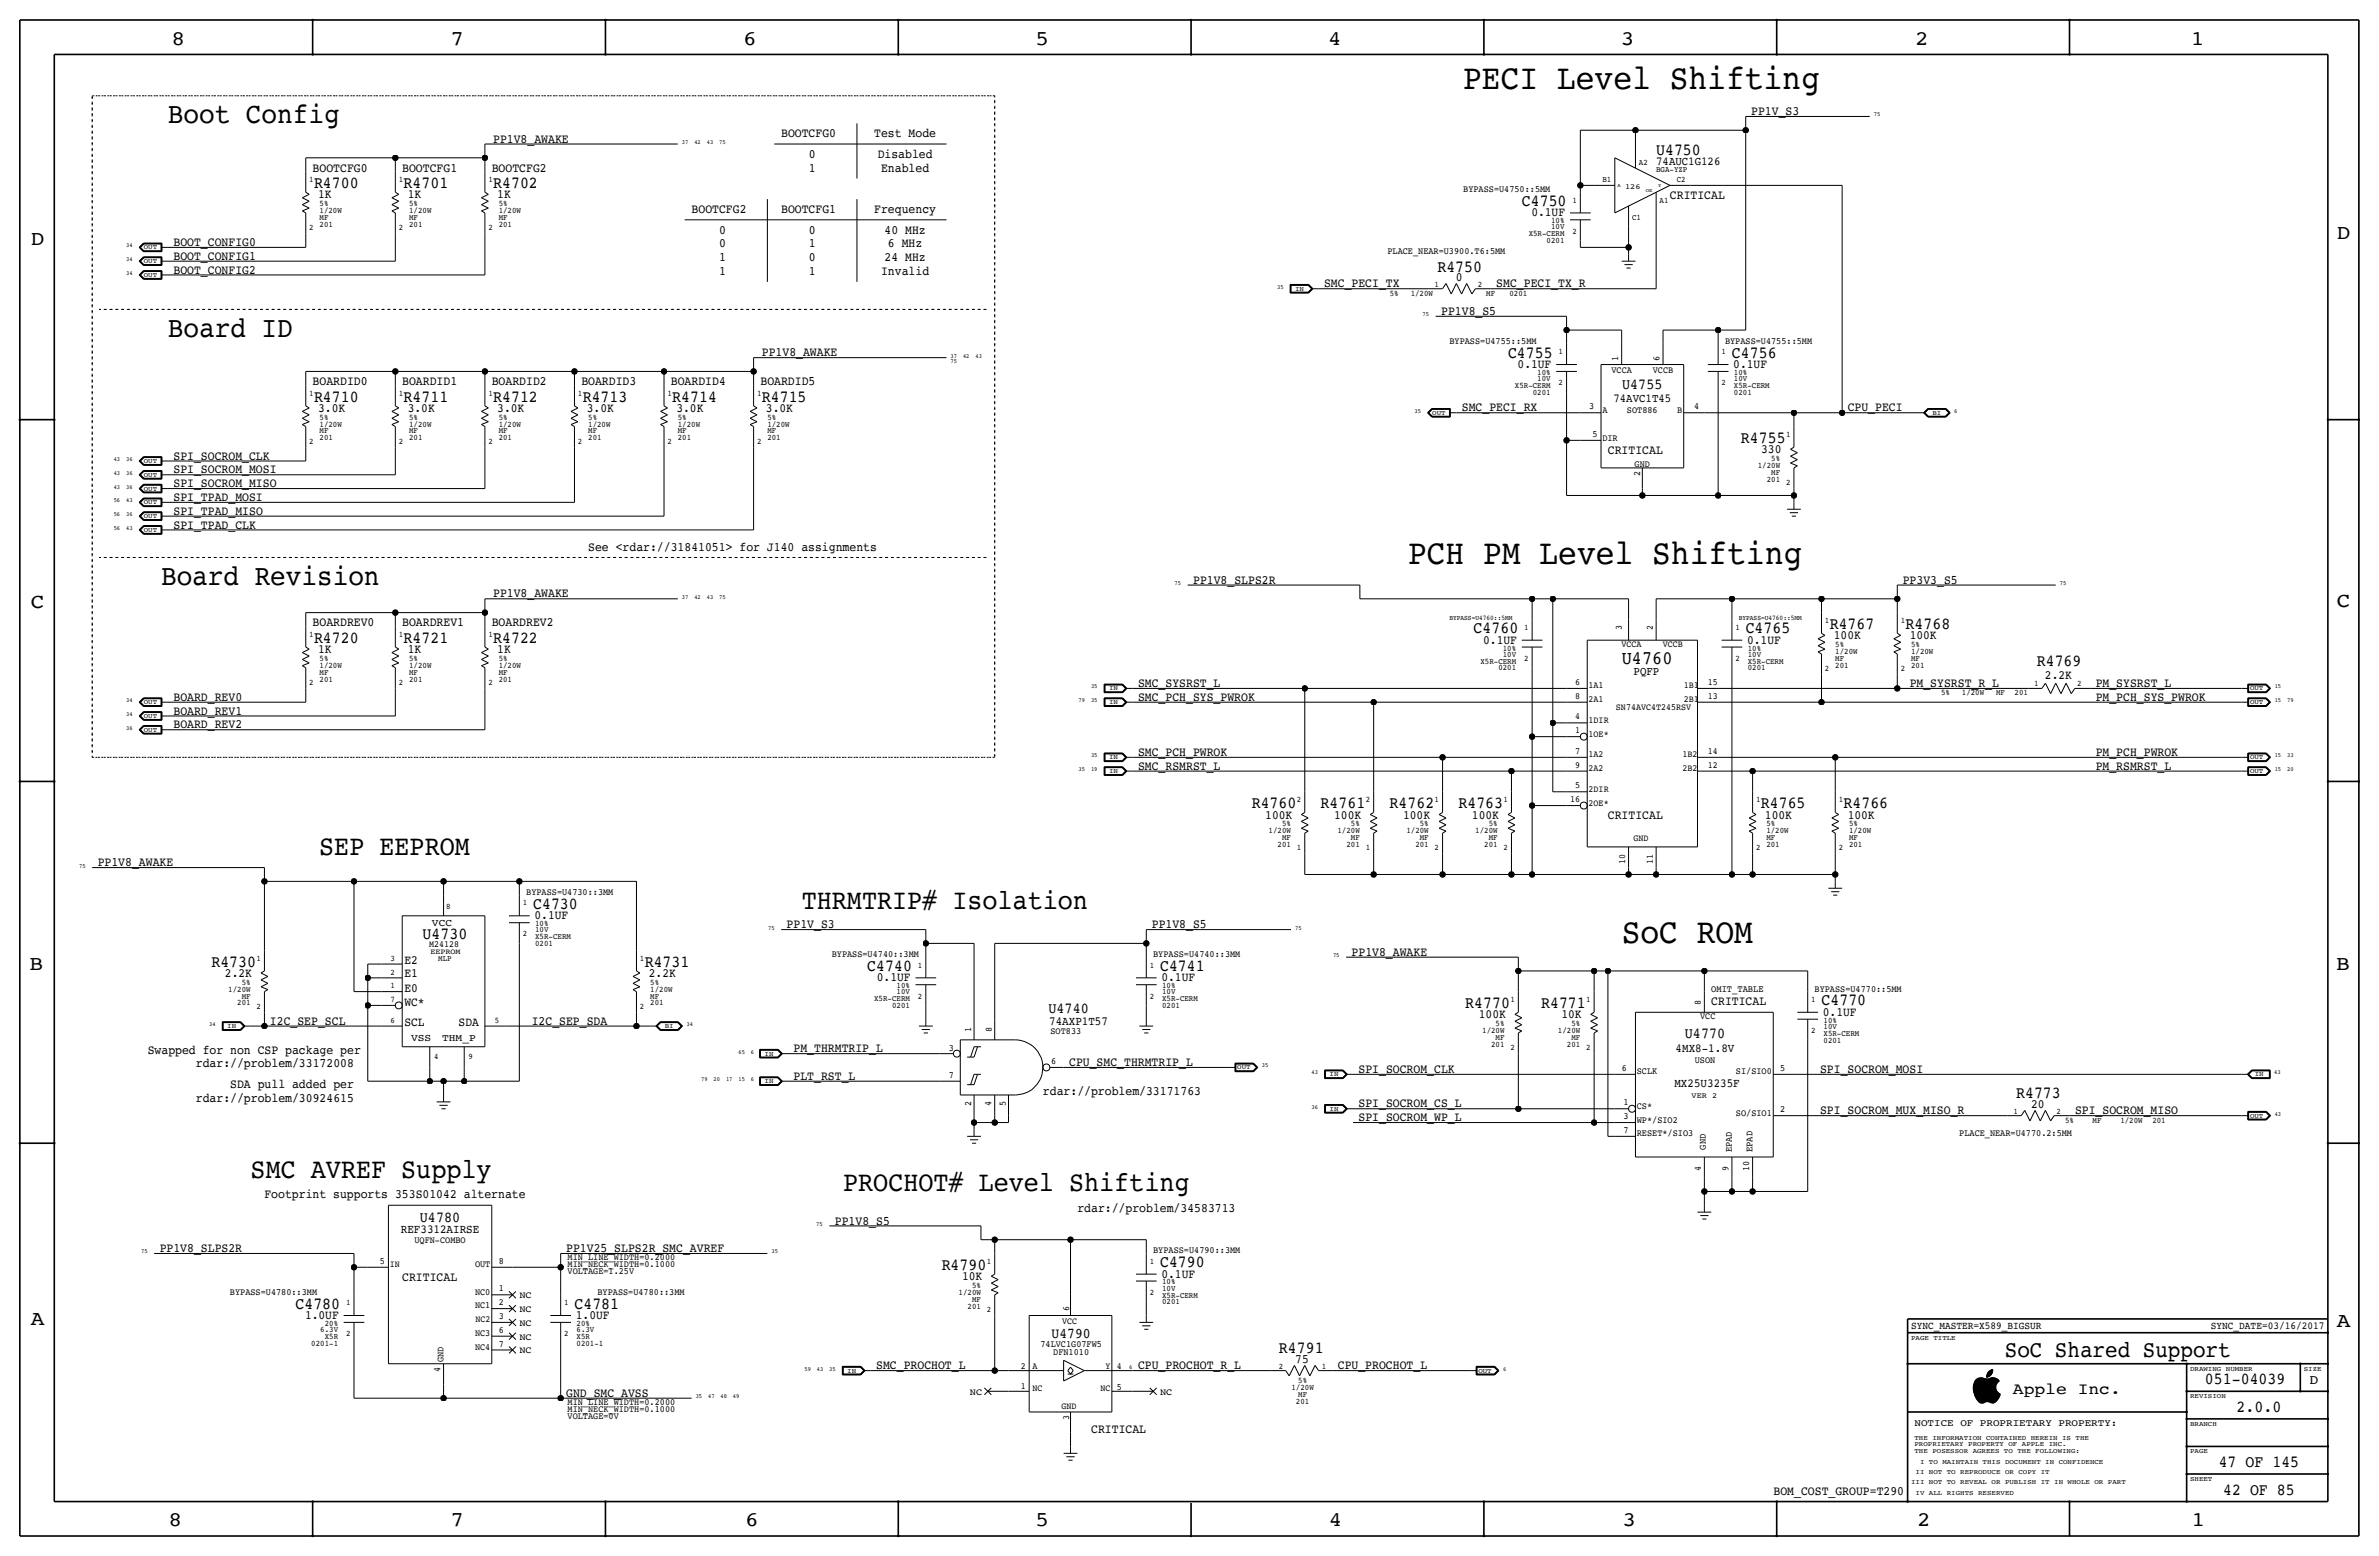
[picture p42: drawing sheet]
<svg xmlns="http://www.w3.org/2000/svg" width="877mm" height="574mm" viewBox="0 0 877 574" stroke-linecap="round" stroke-linejoin="round" font-family="sans-serif">
<defs><g id="words">
<g font-size="12.9">
<text x="539.4" y="32.8">PECI Level Shifting</text>
<text x="519.1" y="208">PCH PM Level Shifting</text>
<text x="597.9" y="347.7">SoC ROM</text>
</g>
<g font-size="10.8">
<text x="61.9" y="45.5">Boot Config</text>
<text x="61.9" y="124.2">Board ID</text>
<text x="59.4" y="215.6">Board Revision</text>
</g>
<g font-size="10.4">
<text x="117.7" y="315">SEP EEPROM</text>
<text x="295.6" y="335">THRMTRIP# Isolation</text>
<text x="92.4" y="434.1">SMC AVREF Supply</text>
<text x="310.8" y="439.2">PROCHOT# Level Shifting</text>
</g>
<text font-size="8.6" x="739.1" y="500.1">SoC Shared Support</text>
<g font-size="7.6">
<text x="63.2" y="16.5">8</text>
<text x="166.1" y="16.5">7</text>
<text x="274" y="16.5">6</text>
<text x="381.7" y="16.5">5</text>
<text x="489.7" y="16.5">4</text>
<text x="597.6" y="16.5">3</text>
<text x="706.1" y="16.5">2</text>
<text x="807.7" y="16.5">1</text>
<text x="861.5" y="88.1">D</text>
<text x="11.4" y="90.4">D</text>
<text x="11.4" y="224.3">C</text>
<text x="861.5" y="223.8">C</text>
<text x="10.8" y="357.6">B</text>
<text x="861.3" y="357.4">B</text>
<text x="11.3" y="488.4">A</text>
<text x="861.5" y="489.2">A</text>
<text x="62.2" y="562.6">8</text>
<text x="166" y="562.6">7</text>
<text x="274.8" y="562.6">6</text>
<text x="381.7" y="562.6">5</text>
<text x="489.9" y="562.6">4</text>
<text x="598.1" y="562.6">3</text>
<text x="706.8" y="562.6">2</text>
<text x="807.9" y="562.6">1</text>
</g>
<text font-size="7" x="597.9" y="244.6">U4760</text>
<g font-size="6.2">
<text x="610.6" y="57.2">U4750</text>
<text x="115.8" y="69.3">R4700</text>
<text x="148.8" y="69.3">R4701</text>
<text x="181.8" y="69.3">R4702</text>
<text x="561" y="75.9">C4750</text>
<text x="529.9" y="100.1">R4750</text>
<text x="556" y="131.8">C4755</text>
<text x="638.5" y="131.8">C4756</text>
<text x="115.8" y="148.1">R4710</text>
<text x="148.8" y="148.1">R4711</text>
<text x="181.8" y="148.1">R4712</text>
<text x="214.8" y="148.1">R4713</text>
<text x="247.9" y="148.1">R4714</text>
<text x="280.9" y="148.1">R4715</text>
<text x="641.8" y="163.3">R4755</text>
<text x="543.3" y="233.4">C4760</text>
<text x="643.6" y="233.4">C4765</text>
<text x="674.6" y="231.9">R4767</text>
<text x="702.5" y="231.9">R4768</text>
<text x="115.8" y="237">R4720</text>
<text x="148.8" y="237">R4721</text>
<text x="181.8" y="237">R4722</text>
<text x="750.9" y="245.6">R4769</text>
<text x="461.5" y="297.9">R4760</text>
<text x="486.9" y="297.9">R4761</text>
<text x="512.3" y="297.9">R4762</text>
<text x="537.7" y="297.9">R4763</text>
<text x="649.2" y="297.9">R4765</text>
<text x="679.7" y="297.9">R4766</text>
<text x="196.5" y="335">C4730</text>
<text x="155.8" y="346.2">U4730</text>
<text x="77.9" y="356.4">R4730</text>
<text x="237.7" y="356.4">R4731</text>
<text x="319.7" y="357.9">C4740</text>
<text x="427.7" y="357.9">C4741</text>
<text x="540.2" y="371.6">R4770</text>
<text x="568.2" y="371.6">R4771</text>
<text x="671.5" y="370.6">C4770</text>
<text x="743.3" y="404.9">R4773</text>
<text x="427.7" y="467.1">C4790</text>
<text x="347.2" y="468.1">R4790</text>
<text x="108.9" y="482.3">C4780</text>
<text x="211.8" y="482.3">C4781</text>
<text x="471.5" y="498.9">R4791</text>
<text x="812.9" y="510.3">051-04039</text>
<text x="824.6" y="520.4">2.0.0</text>
<text x="818" y="540.8">47 OF 145</text>
<text x="819.6" y="550.9">42 OF 85</text>
</g>
<text font-size="6" x="742.1" y="513.9">Apple Inc.</text>
<g font-size="5.6">
<text x="598" y="143.3">U4755</text>
<text x="386.5" y="373.4">U4740</text>
<text x="621.2" y="382.8">U4770</text>
<text x="154.8" y="450.6">U4780</text>
</g>
<text font-size="5.4" x="387.7" y="493.2">U4790</text>
<text font-size="5" x="851.5" y="510.3">D</text>
<g font-size="4.7">
<text x="645.6" y="42.4">PP1V_S3</text>
<text x="181.8" y="52.6">PP1V8_AWAKE</text>
<text x="288" y="50.5">BOOTCFG0</text>
<text x="322.3" y="50.5">Test Mode</text>
<text x="298.1" y="58.2">0</text>
<text x="323.6" y="58.2">Disabled</text>
<text x="115.3" y="63.2">BOOTCFG0</text>
<text x="148.3" y="63.2">BOOTCFG1</text>
<text x="181.3" y="63.2">BOOTCFG2</text>
<text x="298.1" y="63.2">1</text>
<text x="324.8" y="63.2">Enabled</text>
<text x="117.3" y="73.2">1K</text>
<text x="150.3" y="73.2">1K</text>
<text x="183.3" y="73.2">1K</text>
<text x="615.6" y="73.4">CRITICAL</text>
<text x="255" y="78.5">BOOTCFG2</text>
<text x="288" y="78.5">BOOTCFG1</text>
<text x="322.3" y="78.5">Frequency</text>
<text x="564.6" y="79.8">0.1UF</text>
<text x="265.1" y="86.1">0</text>
<text x="298.1" y="86.1">0</text>
<text x="326.1" y="86.1">40 MHz</text>
<text x="64" y="95.8">BOOT_CONFIG1</text>
<text x="64" y="90.7">BOOT_CONFIG0</text>
<text x="265.1" y="91.2">0</text>
<text x="298.1" y="91.2">1</text>
<text x="327.4" y="91.2">6 MHz</text>
<text x="64" y="100.8">BOOT_CONFIG2</text>
<text x="265.1" y="101.3">1</text>
<text x="265.1" y="96.3">1</text>
<text x="298.1" y="101.3">1</text>
<text x="298.1" y="96.3">0</text>
<text x="324.8" y="101.3">Invalid</text>
<text x="326.1" y="96.3">24 MHz</text>
<text x="488.1" y="105.9">SMC_PECI_TX</text>
<text x="536.7" y="103.6">0</text>
<text x="551.6" y="105.9">SMC_PECI_TX_R</text>
<text x="531.3" y="116.1">PP1V8_S5</text>
<text x="280.9" y="131.3">PP1V8_AWAKE</text>
<text x="559.5" y="135.6">0.1UF</text>
<text x="639" y="135.6">0.1UF</text>
<text x="115.3" y="142">BOARDID0</text>
<text x="148.3" y="142">BOARDID1</text>
<text x="181.3" y="142">BOARDID2</text>
<text x="214.3" y="142">BOARDID3</text>
<text x="247.3" y="142">BOARDID4</text>
<text x="280.4" y="142">BOARDID5</text>
<text x="117.3" y="151.9">3.0K</text>
<text x="150.3" y="151.9">3.0K</text>
<text x="183.3" y="151.9">3.0K</text>
<text x="216.4" y="151.9">3.0K</text>
<text x="249.4" y="151.9">3.0K</text>
<text x="282.4" y="151.9">3.0K</text>
<text x="538.9" y="151.6">SMC_PECI_RX</text>
<text x="681.2" y="151.6">CPU_PECI</text>
<text x="592.8" y="167.4">CRITICAL</text>
<text x="649.3" y="167.1">330</text>
<text x="64" y="169.4">SPI_SOCROM_CLK</text>
<text x="64" y="179.6">SPI_SOCROM_MISO</text>
<text x="64" y="174.5">SPI_SOCROM_MOSI</text>
<text x="64" y="184.7">SPI_TPAD_MOSI</text>
<text x="64" y="189.7">SPI_TPAD_MISO</text>
<text x="64" y="194.8">SPI_TPAD_CLK</text>
<text x="216.9" y="202.9">See &lt;rdar://31841051&gt; for J140 assignments</text>
<text x="439.9" y="215.1">PP1V8_SLPS2R</text>
<text x="701.5" y="215.1">PP3V3_S5</text>
<text x="181.8" y="220.2">PP1V8_AWAKE</text>
<text x="115.3" y="230.9">BOARDREV0</text>
<text x="148.3" y="230.9">BOARDREV1</text>
<text x="181.3" y="230.9">BOARDREV2</text>
<text x="546.8" y="237.2">0.1UF</text>
<text x="644.1" y="237.2">0.1UF</text>
<text x="676.1" y="235.7">100K</text>
<text x="704" y="235.7">100K</text>
<text x="117.3" y="240.8">1K</text>
<text x="150.3" y="240.8">1K</text>
<text x="183.3" y="240.8">1K</text>
<text x="753.9" y="250.2">2.2K</text>
<text x="419.6" y="253.2">SMC_SYSRST_L</text>
<text x="704" y="253.2">PM_SYSRST_R_L</text>
<text x="772.6" y="253.2">PM_SYSRST_L</text>
<text x="64" y="263.4">BOARD_REV1</text>
<text x="64" y="258.3">BOARD_REV0</text>
<text x="419.6" y="258.3">SMC_PCH_SYS_PWROK</text>
<text x="772.6" y="258.3">PM_PCH_SYS_PWROK</text>
<text x="64" y="268.5">BOARD_REV2</text>
<text x="419.6" y="278.6">SMC_PCH_PWROK</text>
<text x="772.6" y="278.6">PM_PCH_PWROK</text>
<text x="419.6" y="283.7">SMC_RSMRST_L</text>
<text x="772.6" y="283.7">PM_RSMRST_L</text>
<text x="466.5" y="301.8">100K</text>
<text x="491.9" y="301.8">100K</text>
<text x="517.3" y="301.8">100K</text>
<text x="542.7" y="301.8">100K</text>
<text x="592.8" y="302">CRITICAL</text>
<text x="650.7" y="301.8">100K</text>
<text x="681.2" y="301.8">100K</text>
<text x="36" y="319.3">PP1V8_AWAKE</text>
<text x="197.1" y="338.8">0.1UF</text>
<text x="290" y="342.1">PP1V_S3</text>
<text x="424.6" y="342.1">PP1V8_S5</text>
<text x="498.3" y="352.3">PP1V8_AWAKE</text>
<text x="149.1" y="355.1">E2</text>
<text x="82.9" y="360.2">2.2K</text>
<text x="149.1" y="360.2">E1</text>
<text x="149.1" y="365.6">E0</text>
<text x="239.2" y="360.2">2.2K</text>
<text x="323.3" y="361.7">0.1UF</text>
<text x="428.2" y="361.7">0.1UF</text>
<text x="149.1" y="370.6">WC*</text>
<text x="630.9" y="370.6">CRITICAL</text>
<text x="99.5" y="377.7">I2C_SEP_SCL</text>
<text x="196" y="377.7">I2C_SEP_SDA</text>
<text x="545.2" y="375.4">100K</text>
<text x="575.6" y="375.4">10K</text>
<text x="672" y="374.4">0.1UF</text>
<text x="149.1" y="378.3">SCL</text>
<text x="169.1" y="378.3">SDA</text>
<text x="54.5" y="388.4">Swapped for non CSP package per</text>
<text x="292.6" y="387.9">PM_THRMTRIP_L</text>
<text x="72.2" y="393.4">rdar://problem/33172008</text>
<text x="394.2" y="393">CPU_SMC_THRMTRIP_L</text>
<text x="500.8" y="395.5">SPI_SOCROM_CLK</text>
<text x="671" y="395.5">SPI_SOCROM_MOSI</text>
<text x="84.9" y="401.1">SDA pull added per</text>
<text x="292.6" y="398">PLT_RST_L</text>
<text x="72.2" y="406.1">rdar://problem/30924615</text>
<text x="384.5" y="403.6">rdar://problem/33171763</text>
<text x="500.8" y="413.3">SPI_SOCROM_WP_L</text>
<text x="500.8" y="408.2">SPI_SOCROM_CS_L</text>
<text x="671" y="410.7">SPI_SOCROM_MUX_MISO_R</text>
<text x="748.8" y="408.4">20</text>
<text x="765" y="410.7">SPI_SOCROM_MISO</text>
<text x="97.5" y="441.7">Footprint supports 353S01042 alternate</text>
<text x="397.2" y="446.8">rdar://problem/34583713</text>
<text x="307.8" y="451.4">PP1V8_S5</text>
<text x="58.9" y="461.5">PP1V8_SLPS2R</text>
<text x="208.7" y="461.5">PP1V25_SLPS2R_SMC_AVREF</text>
<text x="148.3" y="472.2">CRITICAL</text>
<text x="354.7" y="471.9">10K</text>
<text x="428.2" y="470.9">0.1UF</text>
<text x="112.4" y="486.2">1.0UF</text>
<text x="212.3" y="486.2">1.0UF</text>
<text x="477.5" y="502.4">75</text>
<text x="323" y="504.7">SMC_PROCHOT_L</text>
<text x="419.6" y="504.7">CPU_PROCHOT_R_L</text>
<text x="493.2" y="504.7">CPU_PROCHOT_L</text>
<text x="208.7" y="514.9">GND_SMC_AVSS</text>
<text x="402.3" y="528.1">CRITICAL</text>
<text x="653.8" y="550.9">BOM_COST_GROUP=T290</text>
</g>
<g font-size="4.5">
<text x="386.8" y="377.7">74AXP1T57</text>
<text x="617.7" y="387.6">4MX8-1.8V</text>
<text x="617.3" y="400.8">MX25U3235F</text>
<text x="147.8" y="454.4">REF3312AIRSE</text>
</g>
<g font-size="4.4">
<text x="610.6" y="60.7">74AUC1G126</text>
<text x="594.8" y="148.3">74AVC1T45</text>
<text x="602.3" y="248.7">PQFP</text>
</g>
<g font-size="3.9">
<text x="704.5" y="490">SYNC_MASTER=X589_BIGSUR</text>
<text x="815.1" y="490">SYNC_DATE=03/16/2017</text>
</g>
<g font-size="3.8">
<text x="159.3" y="341.2">VCC</text>
<text x="151.5" y="383.8">VSS</text>
<text x="163" y="383.8">THM_P</text>
</g>
<text font-size="3.7" x="705.8" y="525.5">NOTICE OF PROPRIETARY PROPERTY:</text>
<g font-size="3.6">
<text x="630.9" y="365.5">OMIT_TABLE</text>
<text x="628.9" y="423.8" transform="rotate(-90 628.9 423.8)">GND</text>
<text x="646.1" y="424.6" transform="rotate(-90 646.1 424.6)">EPAD</text>
</g>
<g font-size="3.5">
<text x="539.4" y="70.9">BYPASS=U4750::5MM</text>
<text x="511.5" y="93.7">PLACE_NEAR=U3900.T6:5MM</text>
<text x="534.4" y="126.7">BYPASS=U4755::5MM</text>
<text x="636" y="126.7">BYPASS=U4755::5MM</text>
<text x="594.1" y="137.4">VCCA</text>
<text x="596.6" y="133.1" transform="rotate(-90 596.6 133.1)">1</text>
<text x="609.3" y="137.4">VCCB</text>
<text x="611.8" y="133.1" transform="rotate(-90 611.8 133.1)">6</text>
<text x="585.8" y="150.9">3</text>
<text x="590.8" y="152.1">A</text>
<text x="599.8" y="152.1">SOT886</text>
<text x="618.3" y="152.1">B</text>
<text x="624.5" y="150.9">4</text>
<text x="587.1" y="161">5</text>
<text x="590.8" y="162.6">DIR</text>
<text x="602.6" y="172">GND</text>
<text x="604.7" y="175.6" transform="rotate(-90 604.7 175.6)">2</text>
<text x="597.9" y="232.2" transform="rotate(-90 597.9 232.2)">3</text>
<text x="609.3" y="232.2" transform="rotate(-90 609.3 232.2)">2</text>
<text x="597.8" y="238.5">VCCA</text>
<text x="613.1" y="238.5">VCCB</text>
<text x="580.8" y="257.6">8</text>
<text x="580.8" y="252.5">6</text>
<text x="585.7" y="253.7">1A1</text>
<text x="620.8" y="253.7">1B1</text>
<text x="629.6" y="257.6">13</text>
<text x="629.6" y="252.5">15</text>
<text x="585.7" y="258.8">2A1</text>
<text x="595.8" y="261.9">SN74AVC4T245RSV</text>
<text x="620.8" y="258.8">2B1</text>
<text x="580.8" y="265.2">4</text>
<text x="585.7" y="266.4">1DIR</text>
<text x="580.8" y="270.3">1</text>
<text x="585.7" y="271.5">1OE*</text>
<text x="580.8" y="277.9">7</text>
<text x="585.7" y="279.1">1A2</text>
<text x="620.3" y="279.1">1B2</text>
<text x="629.6" y="277.9">14</text>
<text x="580.8" y="283">9</text>
<text x="585.7" y="284.2">2A2</text>
<text x="620.3" y="284.2">2B2</text>
<text x="629.6" y="283">12</text>
<text x="580.8" y="290.6">5</text>
<text x="585.7" y="291.8">2DIR</text>
<text x="578.9" y="295.7">16</text>
<text x="585.7" y="296.9">2OE*</text>
<text x="602.2" y="309.9">GND</text>
<text x="599.1" y="318.4" transform="rotate(-90 599.1 318.4)">10</text>
<text x="609.3" y="318.4" transform="rotate(-90 609.3 318.4)">11</text>
<text x="194" y="329.9">BYPASS=U4730::3MM</text>
<text x="158.2" y="349">M24128</text>
<text x="306.6" y="352.8">BYPASS=U4740::3MM</text>
<text x="425.1" y="352.8">BYPASS=U4740::3MM</text>
<text x="669" y="365.5">BYPASS=U4770::5MM</text>
<text x="627.1" y="370.6" transform="rotate(-90 627.1 370.6)">8</text>
<text x="626.8" y="375.7">VCC</text>
<text x="358.1" y="380.5" transform="rotate(-90 358.1 380.5)">1</text>
<text x="365.7" y="380.5" transform="rotate(-90 365.7 380.5)">8</text>
<text x="387.3" y="381">SOT833</text>
<text x="349.8" y="387.4">3</text>
<text x="387.6" y="392.2">6</text>
<text x="597.9" y="394.7">6</text>
<text x="603.5" y="396">SCLK</text>
<text x="624.8" y="391.9">USON</text>
<text x="640" y="396">SI/SIO0</text>
<text x="656.3" y="394.7">5</text>
<text x="349.8" y="397.5">7</text>
<text x="358.1" y="407.8" transform="rotate(-90 358.1 407.8)">2</text>
<text x="365.5" y="407.8" transform="rotate(-90 365.5 407.8)">4</text>
<text x="370.8" y="407.8" transform="rotate(-90 370.8 407.8)">5</text>
<text x="598.5" y="407.4">1</text>
<text x="598.5" y="412.5">3</text>
<text x="603.5" y="413.8">WP*/SIO2</text>
<text x="603.5" y="408.7">CS*</text>
<text x="640" y="411.2">SO/SIO1</text>
<text x="656.3" y="410">2</text>
<text x="598.5" y="417.6">7</text>
<text x="603.5" y="418.8">RESET*/SIO3</text>
<text x="722.3" y="418.8">PLACE_NEAR=U4770.2:5MM</text>
<text x="638.5" y="424.7" transform="rotate(-90 638.5 424.7)">EPAD</text>
<text x="627.1" y="431.5" transform="rotate(-90 627.1 431.5)">4</text>
<text x="637.2" y="431.5" transform="rotate(-90 637.2 431.5)">9</text>
<text x="644.9" y="431.5" transform="rotate(-90 644.9 431.5)">10</text>
<text x="152.8" y="458.2">UQFN-COMBO</text>
<text x="140" y="465.8">5</text>
<text x="143.7" y="467.1">IN</text>
<text x="175.1" y="467.1">OUT</text>
<text x="183.8" y="465.8">8</text>
<text x="209.2" y="464.6">MIN_LINE_WIDTH=0.2000</text>
<text x="209.2" y="467.1">MIN_NECK_WIDTH=0.1000</text>
<text x="425.1" y="462">BYPASS=U4790::3MM</text>
<text x="209.2" y="469.6">VOLTAGE=1.25V</text>
<text x="84.8" y="477.3">BYPASS=U4780::3MM</text>
<text x="175.1" y="477.3">NC0</text>
<text x="183.8" y="476">1</text>
<text x="191.5" y="478.5">NC</text>
<text x="220.3" y="477.3">BYPASS=U4780::3MM</text>
<text x="175.1" y="482.3">NC1</text>
<text x="183.8" y="481.1">2</text>
<text x="191.5" y="483.6">NC</text>
<text x="394.2" y="483.1" transform="rotate(-90 394.2 483.1)">6</text>
<text x="175.2" y="487.4">NC2</text>
<text x="183.8" y="491.2">6</text>
<text x="183.8" y="486.2">3</text>
<text x="191.5" y="488.7">NC</text>
<text x="391.6" y="488.2">VCC</text>
<text x="175.1" y="497.6">NC4</text>
<text x="175.1" y="492.5">NC3</text>
<text x="183.8" y="496.3">7</text>
<text x="191.5" y="493.8">NC</text>
<text x="383.6" y="496.7">74LVC1G07FW5</text>
<text x="163.5" y="502.2" transform="rotate(-90 163.5 502.2)">GND</text>
<text x="191.5" y="498.9">NC</text>
<text x="388.3" y="499.5">DFN1010</text>
<text x="162.3" y="505.8" transform="rotate(-90 162.3 505.8)">4</text>
<text x="376.3" y="504.4">2</text>
<text x="380.7" y="504.7">A</text>
<text x="407.5" y="504.7">Y</text>
<text x="411.7" y="504.7">4</text>
<text x="357.6" y="514.1">NC</text>
<text x="376.3" y="512.1">1</text>
<text x="380.7" y="512.8">NC</text>
<text x="405.7" y="512.8">NC</text>
<text x="411.7" y="512.3">5</text>
<text x="427.7" y="514.1">NC</text>
<text x="209.2" y="517.9">MIN_LINE_WIDTH=0.2000</text>
<text x="209.2" y="520.4">MIN_NECK_WIDTH=0.1000</text>
<text x="391.4" y="519.4">GND</text>
<text x="209.2" y="523">VOLTAGE=0V</text>
<text x="394.2" y="523.3" transform="rotate(-90 394.2 523.3)">3</text>
</g>
<g font-size="3.1">
<text x="604.2" y="60.7">A2</text>
<text x="610.6" y="63.2">BGA-YZP</text>
<text x="114" y="67.1">1</text>
<text x="147" y="67.1">1</text>
<text x="180" y="67.1">1</text>
<text x="590.8" y="67.1">B1</text>
<text x="618.2" y="67.1">C2</text>
<text x="117.8" y="75.9">5%</text>
<text x="150.8" y="75.9">5%</text>
<text x="183.8" y="75.9">5%</text>
<text x="579.7" y="74.7">1</text>
<text x="611.8" y="74.7">A1</text>
<text x="117.8" y="83.6">201</text>
<text x="117.8" y="81">MF</text>
<text x="117.8" y="78.5">1/20W</text>
<text x="150.8" y="83.6">201</text>
<text x="150.8" y="81">MF</text>
<text x="150.8" y="78.5">1/20W</text>
<text x="183.8" y="83.6">201</text>
<text x="183.8" y="81">MF</text>
<text x="183.8" y="78.5">1/20W</text>
<text x="571.8" y="82.3">10%</text>
<text x="601.7" y="81">C1</text>
<text x="114" y="84.8">2</text>
<text x="147" y="84.8">2</text>
<text x="180" y="84.8">2</text>
<text x="563.6" y="87.1">X5R-CERM</text>
<text x="570.2" y="89.7">0201</text>
<text x="571.8" y="84.6">10V</text>
<text x="579.7" y="86.1">2</text>
<text x="528.9" y="105.7">1</text>
<text x="544.8" y="105.7">2</text>
<text x="512.4" y="109">5%</text>
<text x="520.1" y="109">1/20W</text>
<text x="548" y="109">MF</text>
<text x="556.5" y="109">0201</text>
<text x="574.6" y="130.6">1</text>
<text x="634.7" y="130.6">1</text>
<text x="558.5" y="143">X5R-CERM</text>
<text x="566.8" y="140.5">10V</text>
<text x="566.8" y="138.2">10%</text>
<text x="574.6" y="142">2</text>
<text x="634.7" y="142">2</text>
<text x="639.3" y="143">X5R-CERM</text>
<text x="639.3" y="140.5">10V</text>
<text x="639.3" y="138.2">10%</text>
<text x="114" y="145.8">1</text>
<text x="147" y="145.8">1</text>
<text x="180" y="145.8">1</text>
<text x="213.1" y="145.8">1</text>
<text x="246.1" y="145.8">1</text>
<text x="279.1" y="145.8">1</text>
<text x="565.1" y="145.5">0201</text>
<text x="639.3" y="145.5">0201</text>
<text x="117.8" y="154.7">5%</text>
<text x="150.8" y="154.7">5%</text>
<text x="183.8" y="154.7">5%</text>
<text x="216.9" y="154.7">5%</text>
<text x="249.9" y="154.7">5%</text>
<text x="282.9" y="154.7">5%</text>
<text x="117.8" y="159.8">MF</text>
<text x="117.8" y="157.2">1/20W</text>
<text x="150.8" y="159.8">MF</text>
<text x="150.8" y="157.2">1/20W</text>
<text x="183.8" y="159.8">MF</text>
<text x="183.8" y="157.2">1/20W</text>
<text x="216.9" y="159.8">MF</text>
<text x="216.9" y="157.2">1/20W</text>
<text x="249.9" y="159.8">MF</text>
<text x="249.9" y="157.2">1/20W</text>
<text x="282.9" y="159.8">MF</text>
<text x="282.9" y="157.2">1/20W</text>
<text x="658.4" y="161">1</text>
<text x="114" y="163.6">2</text>
<text x="117.8" y="162.3">201</text>
<text x="147" y="163.6">2</text>
<text x="150.8" y="162.3">201</text>
<text x="180" y="163.6">2</text>
<text x="183.8" y="162.3">201</text>
<text x="213.1" y="163.6">2</text>
<text x="216.9" y="162.3">201</text>
<text x="246.1" y="163.6">2</text>
<text x="249.9" y="162.3">201</text>
<text x="279.1" y="163.6">2</text>
<text x="282.9" y="162.3">201</text>
<text x="648" y="172.5">1/20W</text>
<text x="653" y="169.9">5%</text>
<text x="651.3" y="177.5">201</text>
<text x="653" y="175">MF</text>
<text x="658.4" y="178.8">2</text>
<text x="561.9" y="232.2">1</text>
<text x="639.8" y="232.2">1</text>
<text x="672.8" y="229.6">1</text>
<text x="700.7" y="229.6">1</text>
<text x="114" y="234.7">1</text>
<text x="147" y="234.7">1</text>
<text x="180" y="234.7">1</text>
<text x="554.1" y="239.8">10%</text>
<text x="644.3" y="239.8">10%</text>
<text x="676.6" y="238.5">5%</text>
<text x="704.5" y="238.5">5%</text>
<text x="117.8" y="243.6">5%</text>
<text x="150.8" y="243.6">5%</text>
<text x="183.8" y="243.6">5%</text>
<text x="545.8" y="244.6">X5R-CERM</text>
<text x="554.1" y="242.1">10V</text>
<text x="561.9" y="243.6">2</text>
<text x="639.8" y="243.6">2</text>
<text x="644.3" y="244.6">X5R-CERM</text>
<text x="644.3" y="242.1">10V</text>
<text x="676.6" y="243.6">MF</text>
<text x="676.6" y="241">1/20W</text>
<text x="704.5" y="243.6">MF</text>
<text x="704.5" y="241">1/20W</text>
<text x="117.8" y="251.2">201</text>
<text x="117.8" y="248.7">MF</text>
<text x="117.8" y="246.1">1/20W</text>
<text x="150.8" y="251.2">201</text>
<text x="150.8" y="248.7">MF</text>
<text x="150.8" y="246.1">1/20W</text>
<text x="183.8" y="251.2">201</text>
<text x="183.8" y="248.7">MF</text>
<text x="183.8" y="246.1">1/20W</text>
<text x="552.4" y="247.1">0201</text>
<text x="644.3" y="247.1">0201</text>
<text x="672.8" y="247.4">2</text>
<text x="676.6" y="246.1">201</text>
<text x="700.7" y="247.4">2</text>
<text x="704.5" y="246.1">201</text>
<text x="114" y="252.5">2</text>
<text x="147" y="252.5">2</text>
<text x="180" y="252.5">2</text>
<text x="715.6" y="256.3">5%</text>
<text x="723.3" y="256.3">1/20W</text>
<text x="735.9" y="256.3">MF</text>
<text x="742.7" y="256.3">201</text>
<text x="749.9" y="253">1</text>
<text x="765.8" y="253">2</text>
<text x="478.1" y="295.7">2</text>
<text x="503.5" y="295.7">2</text>
<text x="528.9" y="295.7">1</text>
<text x="554.3" y="295.7">1</text>
<text x="647.4" y="295.7">1</text>
<text x="677.9" y="295.7">1</text>
<text x="472.6" y="304.5">5%</text>
<text x="498" y="304.5">5%</text>
<text x="523.4" y="304.5">5%</text>
<text x="548.8" y="304.5">5%</text>
<text x="651.2" y="304.5">5%</text>
<text x="681.7" y="304.5">5%</text>
<text x="467.7" y="307.1">1/20W</text>
<text x="472.6" y="309.6">MF</text>
<text x="493.1" y="307.1">1/20W</text>
<text x="498" y="309.6">MF</text>
<text x="518.5" y="307.1">1/20W</text>
<text x="523.4" y="309.6">MF</text>
<text x="543.9" y="307.1">1/20W</text>
<text x="548.8" y="309.6">MF</text>
<text x="651.2" y="309.6">MF</text>
<text x="651.2" y="307.1">1/20W</text>
<text x="681.7" y="309.6">MF</text>
<text x="681.7" y="307.1">1/20W</text>
<text x="471" y="312.2">201</text>
<text x="478.1" y="313.4">1</text>
<text x="496.4" y="312.2">201</text>
<text x="503.5" y="313.4">1</text>
<text x="521.8" y="312.2">201</text>
<text x="528.9" y="313.4">2</text>
<text x="547.2" y="312.2">201</text>
<text x="554.3" y="313.4">2</text>
<text x="647.4" y="313.4">2</text>
<text x="651.2" y="312.2">201</text>
<text x="677.9" y="313.4">2</text>
<text x="681.7" y="312.2">201</text>
<text x="164.4" y="335.1">8</text>
<text x="192.7" y="333.8">1</text>
<text x="197.3" y="341.4">10%</text>
<text x="192.7" y="345.2">2</text>
<text x="197.3" y="343.7">10V</text>
<text x="197.3" y="346.2">X5R-CERM</text>
<text x="197.3" y="348.7">0201</text>
<text x="94.6" y="354.1">1</text>
<text x="144" y="354.4">3</text>
<text x="144" y="359.2">2</text>
<text x="161.6" y="354.3">MLP</text>
<text x="235.9" y="354.1">1</text>
<text x="338.4" y="356.6">1</text>
<text x="423.9" y="356.6">1</text>
<text x="84.2" y="365.5">1/20W</text>
<text x="89.1" y="363">5%</text>
<text x="144" y="364.3">1</text>
<text x="239.7" y="365.5">1/20W</text>
<text x="239.7" y="363">5%</text>
<text x="330.5" y="364.2">10%</text>
<text x="428.4" y="364.2">10%</text>
<text x="87.5" y="370.6">201</text>
<text x="89.1" y="368">MF</text>
<text x="94.6" y="371.9">2</text>
<text x="144" y="369.4">7</text>
<text x="235.9" y="371.9">2</text>
<text x="239.7" y="370.6">201</text>
<text x="239.7" y="368">MF</text>
<text x="322.3" y="369.1">X5R-CERM</text>
<text x="328.9" y="371.6">0201</text>
<text x="330.5" y="366.5">10V</text>
<text x="338.4" y="368">2</text>
<text x="423.9" y="368">2</text>
<text x="428.4" y="371.6">0201</text>
<text x="428.4" y="366.5">10V</text>
<text x="428.4" y="369.1">X5R-CERM</text>
<text x="556.8" y="369.3">1</text>
<text x="584.8" y="369.3">1</text>
<text x="667.7" y="369.3">1</text>
<text x="144" y="377">6</text>
<text x="182.5" y="377">5</text>
<text x="672.3" y="376.9">10%</text>
<text x="546.4" y="380.7">1/20W</text>
<text x="551.4" y="383.3">MF</text>
<text x="551.4" y="378.2">5%</text>
<text x="574.4" y="380.7">1/20W</text>
<text x="579.3" y="383.3">MF</text>
<text x="579.3" y="378.2">5%</text>
<text x="667.7" y="380.7">2</text>
<text x="672.3" y="381.8">X5R-CERM</text>
<text x="672.3" y="379.2">10V</text>
<text x="549.7" y="385.8">201</text>
<text x="556.8" y="387.1">2</text>
<text x="577.7" y="385.8">201</text>
<text x="584.8" y="387.1">2</text>
<text x="672.3" y="384.3">0201</text>
<text x="160.1" y="390.4">4</text>
<text x="172.8" y="390.4">9</text>
<text x="742.3" y="410.5">1</text>
<text x="758.1" y="410.5">2</text>
<text x="761.3" y="413.8">5%</text>
<text x="771.5" y="413.8">MF</text>
<text x="781.7" y="413.8">1/20W</text>
<text x="793.5" y="413.8">201</text>
<text x="363.8" y="465.8">1</text>
<text x="423.9" y="465.8">1</text>
<text x="428.4" y="473.5">10%</text>
<text x="353.4" y="477.3">1/20W</text>
<text x="358.3" y="474.7">5%</text>
<text x="358.3" y="479.8">MF</text>
<text x="423.9" y="477.3">2</text>
<text x="428.4" y="478.3">X5R-CERM</text>
<text x="428.4" y="475.7">10V</text>
<text x="127.6" y="481.1">1</text>
<text x="208" y="481.1">1</text>
<text x="356.7" y="482.3">201</text>
<text x="363.8" y="483.6">2</text>
<text x="428.4" y="480.8">0201</text>
<text x="118.1" y="491">6.3V</text>
<text x="119.7" y="488.7">20%</text>
<text x="212.5" y="488.7">20%</text>
<text x="212.5" y="491">6.3V</text>
<text x="114.8" y="496.1">0201-1</text>
<text x="119.7" y="493.5">X5R</text>
<text x="127.6" y="492.5">2</text>
<text x="208" y="492.5">2</text>
<text x="212.5" y="493.5">X5R</text>
<text x="212.5" y="496.1">0201-1</text>
<text x="471.5" y="504.4">2</text>
<text x="478.6" y="509.8">5%</text>
<text x="487.4" y="504.4">1</text>
<text x="476.1" y="512.3">1/20W</text>
<text x="478.6" y="514.9">MF</text>
<text x="477.8" y="517.4">201</text>
</g>
<g font-size="2.9">
<text x="599.1" y="69.6">126</text>
<text x="623.6" y="404.9">VER 2</text>
</g>
<text font-size="2.8" x="158.7" y="351.8">EEPROM</text>
<g font-size="2.6">
<text x="534.4" y="228.3">BYPASS=U4760::5MM</text>
<text x="641" y="228.3">BYPASS=U4760::5MM</text>
</g>
<g font-size="2.5">
<text x="53" y="91.9">OUT</text>
<text x="53" y="97">OUT</text>
<text x="53" y="102.1">OUT</text>
<text x="477.5" y="107.2">IN</text>
<text x="528" y="152.9">OUT</text>
<text x="712.4" y="152.9">BI</text>
<text x="53" y="170.7">OUT</text>
<text x="53" y="175.8">OUT</text>
<text x="53" y="185.9">OUT</text>
<text x="53" y="180.8">OUT</text>
<text x="53" y="191">OUT</text>
<text x="53" y="196.1">OUT</text>
<text x="408.9" y="254.5">IN</text>
<text x="829.5" y="254.5">OUT</text>
<text x="53" y="259.6">OUT</text>
<text x="408.9" y="259.6">IN</text>
<text x="829.5" y="259.6">OUT</text>
<text x="53" y="269.7">OUT</text>
<text x="53" y="264.7">OUT</text>
<text x="408.9" y="279.9">IN</text>
<text x="829.5" y="279.9">OUT</text>
<text x="408.9" y="285">IN</text>
<text x="829.5" y="285">OUT</text>
<text x="83.8" y="379">IN</text>
<text x="245.1" y="379">BI</text>
<text x="281.9" y="389.1">IN</text>
<text x="456.1" y="394.2">OUT</text>
<text x="281.9" y="399.3">IN</text>
<text x="490.2" y="396.7">IN</text>
<text x="831.3" y="396.7">IN</text>
<text x="490.2" y="409.4">IN</text>
<text x="829.5" y="412">OUT</text>
<text x="704.5" y="493.8">PAGE TITLE</text>
<text x="312.4" y="506">IN</text>
<text x="545" y="506">OUT</text>
<text x="807.4" y="505.2">DRAWING NUMBER</text>
<text x="849.3" y="505.2">SIZE</text>
<text x="807.4" y="515.4">REVISION</text>
<text x="807.4" y="525.5">BRANCH</text>
<text x="705.8" y="533.1">PROPRIETARY PROPERTY OF APPLE INC.</text>
<text x="705.8" y="530.6">THE INFORMATION CONTAINED HEREIN IS THE</text>
<text x="705.8" y="535.7">THE POSESSOR AGREES TO THE FOLLOWING:</text>
<text x="707.8" y="539.5">I TO MAINTAIN THIS DOCUMENT IN CONFIDENCE</text>
<text x="807.4" y="535.7">PAGE</text>
<text x="706.2" y="543.3">II NOT TO REPRODUCE OR COPY IT</text>
<text x="807.4" y="545.8">SHEET</text>
<text x="704.5" y="547.1">III NOT TO REVEAL OR PUBLISH IT IN WHOLE OR PART</text>
<text x="706.2" y="550.9">IV ALL RIGHTS RESERVED</text>
</g>
<g font-size="2.3">
<text x="690.8" y="42.9">75</text>
<text x="251.4" y="53.1">37</text>
<text x="256" y="53.1">42</text>
<text x="260.6" y="53.1">43</text>
<text x="265.1" y="53.1">75</text>
<text x="46.5" y="91.2">34</text>
<text x="46.5" y="101.3">34</text>
<text x="46.5" y="96.3">34</text>
<text x="470.8" y="106.4">35</text>
<text x="524.5" y="116.6">75</text>
<text x="350.5" y="131.8">37</text>
<text x="355" y="131.8">42</text>
<text x="359.6" y="131.8">43</text>
<text x="350.5" y="133.7">75</text>
<text x="521.5" y="152.1">35</text>
<text x="720.5" y="152.1">6</text>
<text x="41.9" y="169.9">43</text>
<text x="46.5" y="169.9">36</text>
<text x="41.9" y="175">43</text>
<text x="46.5" y="175">36</text>
<text x="41.9" y="180.1">43</text>
<text x="41.9" y="185.2">56</text>
<text x="46.5" y="180.1">36</text>
<text x="46.5" y="185.2">43</text>
<text x="41.9" y="190.2">56</text>
<text x="46.5" y="190.2">36</text>
<text x="41.9" y="195.3">56</text>
<text x="46.5" y="195.3">43</text>
<text x="433" y="215.6">75</text>
<text x="759.4" y="215.6">75</text>
<text x="251.4" y="220.7">37</text>
<text x="256" y="220.7">42</text>
<text x="260.6" y="220.7">43</text>
<text x="265.1" y="220.7">75</text>
<text x="402.2" y="253.7">35</text>
<text x="838.6" y="253.7">15</text>
<text x="46.5" y="263.9">34</text>
<text x="46.5" y="258.8">34</text>
<text x="397.7" y="258.8">79</text>
<text x="402.2" y="258.8">35</text>
<text x="838.6" y="258.8">15</text>
<text x="843.2" y="258.8">79</text>
<text x="46.5" y="269">36</text>
<text x="402.2" y="279.1">35</text>
<text x="838.6" y="279.1">15</text>
<text x="843.2" y="279.1">33</text>
<text x="397.7" y="284.2">35</text>
<text x="402.2" y="284.2">19</text>
<text x="838.6" y="284.2">15</text>
<text x="843.2" y="284.2">20</text>
<text x="29.2" y="319.8">75</text>
<text x="283.2" y="342.6">75</text>
<text x="477.5" y="342.6">75</text>
<text x="491.4" y="352.8">75</text>
<text x="77.1" y="378.2">34</text>
<text x="253.1" y="378.2">34</text>
<text x="272.2" y="388.4">65</text>
<text x="276.8" y="388.4">6</text>
<text x="465.2" y="393.4">35</text>
<text x="483.5" y="396">43</text>
<text x="838.5" y="396">43</text>
<text x="258.5" y="398.5">79</text>
<text x="263.1" y="398.5">20</text>
<text x="267.7" y="398.5">17</text>
<text x="272.2" y="398.5">15</text>
<text x="276.8" y="398.5">6</text>
<text x="483.5" y="408.7">36</text>
<text x="838.6" y="411.2">43</text>
<text x="300.9" y="451.9">75</text>
<text x="52" y="462">75</text>
<text x="284.4" y="462">35</text>
<text x="296.6" y="505.2">59</text>
<text x="301.1" y="505.2">43</text>
<text x="305.7" y="505.2">35</text>
<text x="416.3" y="504.7">6</text>
<text x="554.1" y="505.2">6</text>
<text x="256.5" y="515.4">35</text>
<text x="261.1" y="515.4">47</text>
<text x="265.6" y="515.4">48</text>
<text x="270.2" y="515.4">49</text>
</g>
<g font-size="1.8">
<text x="596.3" y="68.8">A</text>
<text x="606.8" y="70.9">OE</text>
<text x="611.3" y="69.1">Y</text>
</g>
</g></defs>
<g fill="none" stroke="#000" stroke-width=".37">
<path d="M112.7 58.2h33zM112.7 58.2v5zM145.7 58.2h33.1zM145.7 58.2v5zM178.8 53.1h71.1zM178.8 53.1v5.1zM178.8 58.2v5zM285.4 53.1h63.5zM315.9 45.5v20.3zM582.6 48h20.3zM582.6 48v20.3zM595.3 58.2v20.3z"/>
<path d="M595.3 58.2l20.3 10.1zM602.9 48v5.1zM602.9 53.1v8.9zM602.9 48h40.7zM643.6 42.9h45.7zM643.6 42.9v5.1zM643.6 48v73.7zM111.5 77.7l2.5-1zM111.5 75.4l2.5-1.2zM111.5 72.9l2.5-1.3zM111.5 77.7l1.2 .8zM111.5 75.4l2.5 1.3z"/>
<path d="M111.5 72.9l2.5 1.3zM112.7 78.5v7.6zM112.7 63.2v7.7zM112.7 70.9l1.3 .7zM144.5 77.7l2.5-1zM144.5 75.4l2.5-1.2zM144.5 72.9l2.5-1.3zM144.5 77.7l1.2 .8zM144.5 75.4l2.5 1.3zM144.5 72.9l2.5 1.3zM145.7 78.5v7.6zM145.7 63.2v7.7z"/>
<path d="M145.7 70.9l1.3 .7zM177.5 77.7l1.3 .8zM177.5 75.4l2.5 1.3zM177.5 72.9l2.5 1.3zM177.5 77.7l2.5-1zM177.5 75.4l2.5-1.2zM177.5 72.9l2.5-1.3zM178.8 78.5v7.6zM178.8 63.2v7.7zM178.8 70.9l1.2 .7zM282.9 73.4v30.5zM315.9 73.4v30.5z"/>
<path d="M578.8 78.5h7.6zM582.6 68.3v2.6zM582.6 70.9v7.6zM582.6 68.3h5.1zM587.7 68.3h7.6zM595.3 78.5l20.3-10.2zM600.4 75.9v7.7zM610.6 78.5v27.9zM610.6 70.9v7.6zM615.6 68.3h7.7zM623.3 68.3h55.8zM679.1 68.3v83.8z"/>
<path d="M51.3 96.3l1.6-1.6zM51.3 91.2l1.6-1.6zM51.3 96.3l1.6 1.5zM51.3 91.2l1.6 1.6zM51.5 96.3l1.4-1.5zM51.5 91.2l1.4-1.5zM51.5 96.3l1.4 1.4zM51.5 91.2l1.4 1.5zM51.6 96.3l1.4-1.4zM51.6 91.2l1.4-1.4zM51.6 96.3l1.4 1.3zM51.6 91.2l1.4 1.4z"/>
<path d="M51.8 96.3l1.2-1.3zM51.8 91.2l1.2-1.3zM51.8 96.3l1.2 1.2zM51.8 91.2l1.2 1.3zM52.9 97.8h6.8zM52.9 92.8h6.8zM52.9 99.8h6.8zM52.9 94.7h6.8zM52.9 89.6h6.8zM52.9 97.7h6.7zM52.9 92.7h6.7zM52.9 99.9h6.7z"/>
<path d="M52.9 94.8h6.7zM52.9 89.7h6.7zM53 97.6h6.5zM53 92.6h6.5zM53 100h6.5zM53 94.9h6.5zM53 89.8h6.5zM53 95h6.4zM53 97.5h6.4zM53 89.9h6.4zM53 92.5h6.4zM59.4 96.3h2.5z"/>
<path d="M59.4 91.2h2.5zM59.4 95v2.5zM59.4 89.9v2.6zM59.5 100v2.7zM59.5 94.9v2.7zM59.5 89.8v2.8zM59.6 99.9v2.9zM59.6 94.8v2.9zM59.6 89.7v3zM59.7 99.8v3.1zM59.7 94.7v3.1zM59.7 89.6v3.2z"/>
<path d="M61.9 96.3h83.8zM61.9 91.2h50.8zM112.7 86.1v5.1zM145.7 86.1v10.2zM178.8 86.1v15.2zM252.4 81h96.5zM578.8 81h7.6zM582.6 91.2h17.8zM582.6 88.6v2.6zM582.6 81v7.6zM597.9 96.3h5zM598.9 97.5h3z"/>
<path d="M599.6 98.8h1.6zM600.4 83.6v7.6zM600.4 91.2v2.5zM600.4 93.7v2.6zM51.3 101.3l1.6-1.5zM51.3 101.3l1.6 1.6zM51.5 101.3l1.4-1.4zM51.5 101.3l1.4 1.5zM51.6 101.3l1.4-1.3zM51.6 101.3l1.4 1.4zM51.8 101.3l1.2-1.2zM51.8 101.3l1.2 1.3z"/>
<path d="M52.9 102.9h6.8zM52.9 102.8h6.7zM53 102.7h6.5zM53 100.1h6.4zM53 102.6h6.4zM59.4 101.3h2.5zM59.4 100.1v2.5zM61.9 101.3h116.9zM475.6 104.9v3.1zM475.6 108h6.8zM475.6 104.9h6.8zM475.7 105h6.7z"/>
<path d="M475.7 105v2.9zM475.7 107.9h6.7zM475.8 105.1v2.7zM475.8 107.8h6.5zM475.8 105.1h6.5zM475.9 105.2h6.4zM475.9 105.2v2.5zM475.9 107.7h6.4zM482.3 105.2l1.3 1.2zM482.3 107.7l1.3-1.3zM482.3 105.1l1.4 1.3zM482.3 107.8l1.4-1.4z"/>
<path d="M482.4 107.9l1.5-1.5zM482.4 105l1.5 1.4zM482.4 104.9l1.6 1.5zM482.4 108l1.6-1.6zM483.6 106.4h2.5zM486.1 106.4h40.6zM526.7 106.4h5.1zM529.3 116.6h48.2zM533.1 104.5l1.9 3.9zM533.1 104.5l-1.3 1.9zM536.9 104.5l-1.9 3.9zM536.9 104.5l1.9 3.9z"/>
<path d="M540.7 104.5l-1.9 3.9zM540.7 104.5l1.9 3.9zM543.9 106.4h5.7zM543.9 106.4l-1.3 2zM549.6 106.4h61zM577.5 116.6v5.1zM112.7 136.9h33zM112.7 136.9v5.1zM145.7 136.9h33.1zM145.7 136.9v5.1zM178.8 136.9h33zM178.8 136.9v5.1z"/>
<path d="M211.8 136.9h33zM211.8 136.9v5.1zM244.8 136.9h33zM244.8 136.9v5.1zM277.8 131.8h71.1zM277.8 131.8v5.1zM277.8 136.9v5.1zM573.7 134.4h7.7zM573.7 136.9h7.7zM577.5 121.7h20.4zM577.5 121.7v5zM577.5 126.7v7.7z"/>
<path d="M577.5 136.9v7.6zM590.2 134.4v38.1zM590.2 134.4h30.5zM597.9 121.7v5zM597.9 126.7v7.7zM613.1 121.7h20.3zM613.1 121.7v5zM613.1 126.7v7.7zM620.7 134.4v38.1zM629.6 134.4h7.6zM629.6 136.9h7.6zM633.4 121.7v5z"/>
<path d="M633.4 126.7v7.7zM633.4 136.9v7.6zM633.4 121.7h10.2zM111.5 156.5l2.5-1.1zM111.5 154.2l2.5-1.3zM111.5 151.6l2.5-1.2zM111.5 156.5l1.2 .7zM111.5 154.2l2.5 1.2zM111.5 151.6l2.5 1.3zM112.7 157.2v7.6zM112.7 142v7.6zM112.7 149.6l1.3 .8z"/>
<path d="M144.5 156.5l2.5-1.1zM144.5 154.2l2.5-1.3zM144.5 151.6l2.5-1.2zM144.5 156.5l1.2 .7zM144.5 154.2l2.5 1.2zM144.5 151.6l2.5 1.3zM145.7 157.2v7.6zM145.7 142v7.6zM145.7 149.6l1.3 .8zM177.5 156.5l1.3 .7zM177.5 154.2l2.5 1.2zM177.5 151.6l2.5 1.3z"/>
<path d="M177.5 156.5l2.5-1.1zM177.5 154.2l2.5-1.3zM177.5 151.6l2.5-1.2zM178.8 157.2v7.6zM178.8 142v7.6zM178.8 149.6l1.2 .8zM210.5 156.5l2.6-1.1zM210.5 154.2l2.6-1.3zM210.5 151.6l2.6-1.2zM210.5 156.5l1.3 .7zM210.5 154.2l2.6 1.2zM210.5 151.6l2.6 1.3z"/>
<path d="M211.8 157.2v7.6zM211.8 142v7.6zM211.8 149.6l1.3 .8zM243.5 156.5l1.3 .7zM243.5 154.2l2.6 1.2zM243.5 151.6l2.6 1.3zM243.5 156.5l2.6-1.1zM243.5 154.2l2.6-1.3zM243.5 151.6l2.6-1.2zM244.8 157.2v7.6zM244.8 142v7.6zM244.8 149.6l1.3 .8z"/>
<path d="M276.6 156.5l1.2 .7zM276.6 154.2l2.5 1.2zM276.6 151.6l2.5 1.3zM276.6 156.5l2.5-1.1zM276.6 154.2l2.5-1.3zM276.6 151.6l2.5-1.2zM277.8 157.2v7.6zM277.8 142v7.6zM277.8 149.6l1.3 .8zM526.3 152.1l1.6 1.6zM526.3 152.1l1.6-1.5zM526.4 152.1l1.5-1.4z"/>
<path d="M526.4 152.1l1.5 1.5zM526.6 152.1l1.4-1.3zM526.6 152.1l1.4 1.4zM526.7 152.1l1.3 1.3zM526.7 152.1l1.3-1.2zM527.9 150.6h6.8zM527.9 153.7h6.8zM527.9 150.7h6.7zM527.9 153.6h6.7zM528 150.8h6.5zM528 153.5h6.5zM528 150.9h6.4z"/>
<path d="M528 153.4h6.4zM534.4 150.9v2.5zM534.4 152.1h2.5zM534.5 150.8v2.7zM534.6 150.7v2.9zM534.7 150.6v3.1zM536.9 152.1h45.7zM577.5 144.5v17.8zM582.6 152.1h7.6zM620.7 152.1h7.6zM628.3 152.1h33.1zM633.4 144.5v38.1z"/>
<path d="M661.4 152.1h17.7zM661.4 152.1v5.1zM661.4 157.2v7.6zM679.1 152.1h28zM707.1 152.1h2.5zM709.2 152.1l1.5 1.6zM709.2 152.1l1.5-1.5zM709.3 152.1l1.5-1.4zM709.3 152.1l1.5 1.5zM709.5 152.1l1.3 1.4zM709.5 152.1l1.3-1.3zM709.6 152.1l1.3 1.3z"/>
<path d="M709.6 152.1l1.3-1.2zM710.7 153.7h6.7zM710.7 150.6h6.7zM710.8 150.7h6.5zM710.8 153.6h6.5zM710.8 153.5h6.5zM710.8 150.8h6.5zM710.9 150.9h6.3zM710.9 153.4h6.3zM717.2 150.9l1.3 1.2zM717.2 153.4l1.3-1.3zM717.3 150.8l1.4 1.3z"/>
<path d="M717.3 153.5l1.4-1.4zM717.3 153.6l1.5-1.5zM717.3 150.7l1.5 1.4zM717.4 150.6l1.6 1.5zM719 152.1l-1.6 1.6zM51.3 175l1.6-1.6zM51.3 169.9l1.6-1.5zM51.3 175l1.6 1.6zM51.3 169.9l1.6 1.6zM51.5 175l1.4-1.5zM51.5 169.9l1.4-1.4zM51.5 175l1.4 1.5z"/>
<path d="M51.5 169.9l1.4 1.5zM51.6 175l1.4-1.4zM51.6 169.9l1.4-1.3zM51.6 175l1.4 1.4zM51.6 169.9l1.4 1.4zM51.8 175l1.2-1.3zM51.8 169.9l1.2-1.2zM51.8 175l1.2 1.3zM51.8 169.9l1.2 1.3zM52.9 176.6h6.8zM52.9 171.5h6.8zM52.9 178.5h6.8z"/>
<path d="M52.9 173.4h6.8zM52.9 168.4h6.8zM52.9 176.5h6.7zM52.9 171.4h6.7zM52.9 178.6h6.7zM52.9 173.5h6.7zM52.9 168.5h6.7zM53 176.4h6.5zM53 171.3h6.5zM53 178.7h6.5zM53 173.6h6.5zM53 168.6h6.5z"/>
<path d="M53 178.8h6.4zM53 173.7h6.4zM53 176.3h6.4zM53 168.7h6.4zM53 171.2h6.4zM59.4 175h2.5zM59.4 169.9h2.5zM59.4 178.8v2.6zM59.4 173.7v2.6zM59.4 168.7v2.5zM59.5 178.7v2.8zM59.5 173.6v2.8z"/>
<path d="M59.5 168.6v2.7zM59.6 178.6v3zM59.6 173.5v3zM59.6 168.5v2.9zM59.7 178.5v3.2zM59.7 173.4v3.2zM59.7 168.4v3.1zM61.9 175h83.8zM61.9 169.9h50.8zM112.7 164.8v5.1zM145.7 164.8v10.2zM178.8 164.8v15.3z"/>
<path d="M211.8 164.8v20.4zM244.8 164.8v25.4zM277.8 164.8v30.5zM577.5 162.3v20.3zM577.5 162.3h5.1zM582.6 162.3h7.6zM590.2 172.5h30.5zM605.5 172.5v7.6zM660.1 165.6l1.3-.8zM660.1 170.7l2.5 1zM660.1 168.1l2.5 1.3zM660.1 165.6l2.5 1.3z"/>
<path d="M660.1 170.7l2.5-1.3zM660.1 168.1l2.5-1.2zM661.4 172.5v7.6zM661.4 172.5l1.2-.8zM51.3 195.3l1.6-1.5zM51.3 190.2l1.6-1.5zM51.3 185.2l1.6-1.6zM51.3 180.1l1.6-1.6zM51.3 195.3l1.6 1.6zM51.3 190.2l1.6 1.6zM51.3 185.2l1.6 1.5zM51.3 180.1l1.6 1.6z"/>
<path d="M51.5 195.3l1.4-1.4zM51.5 190.2l1.4-1.4zM51.5 185.2l1.4-1.5zM51.5 180.1l1.4-1.5zM51.5 195.3l1.4 1.5zM51.5 190.2l1.4 1.5zM51.5 185.2l1.4 1.4zM51.5 180.1l1.4 1.5zM51.6 195.3l1.4-1.3zM51.6 190.2l1.4-1.3zM51.6 185.2l1.4-1.4zM51.6 180.1l1.4-1.4z"/>
<path d="M51.6 195.3l1.4 1.4zM51.6 190.2l1.4 1.4zM51.6 185.2l1.4 1.3zM51.6 180.1l1.4 1.4zM51.8 195.3l1.2-1.2zM51.8 190.2l1.2-1.2zM51.8 185.2l1.2-1.3zM51.8 180.1l1.2-1.3zM51.8 195.3l1.2 1.3zM51.8 190.2l1.2 1.3zM51.8 185.2l1.2 1.2zM51.8 180.1l1.2 1.3z"/>
<path d="M52.9 196.9h6.8zM52.9 191.8h6.8zM52.9 186.7h6.8zM52.9 181.7h6.8zM52.9 193.8h6.8zM52.9 188.7h6.8zM52.9 183.6h6.8zM52.9 196.8h6.7zM52.9 191.7h6.7zM52.9 186.6h6.7zM52.9 181.6h6.7zM52.9 193.9h6.7z"/>
<path d="M52.9 188.8h6.7zM52.9 183.7h6.7zM53 196.7h6.5zM53 191.6h6.5zM53 186.5h6.5zM53 181.5h6.5zM53 194h6.5zM53 188.9h6.5zM53 183.8h6.5zM53 194.1h6.4zM53 196.6h6.4zM53 189h6.4z"/>
<path d="M53 191.5h6.4zM53 183.9h6.4zM53 186.4h6.4zM53 181.4h6.4zM59.4 195.3h2.5zM59.4 190.2h2.5zM59.4 185.2h2.5zM59.4 180.1h2.5zM59.4 194.1v2.5zM59.4 189v2.5zM59.4 183.9v2.5zM59.5 194v2.7z"/>
<path d="M59.5 188.9v2.7zM59.5 183.8v2.7zM59.6 193.9v2.9zM59.6 188.8v2.9zM59.6 183.7v2.9zM59.7 193.8v3.1zM59.7 188.7v3.1zM59.7 183.6v3.1zM61.9 180.1h116.9zM61.9 190.2h182.9zM61.9 185.2h149.9zM61.9 195.3h215.9z"/>
<path d="M577.5 182.6h28zM605.5 182.6h27.9zM605.5 180.1v2.5zM633.4 182.6h28zM658.8 187.7h5.1zM659.8 189h3.1zM660.6 190.2h1.5zM661.4 180.1v2.5zM661.4 182.6v2.6zM661.4 185.2v2.5zM437.8 215.6h63.5zM501.3 215.6v5.1z"/>
<path d="M699.5 215.6h58.4zM699.5 215.6v5.1zM112.7 225.8h33zM112.7 225.8v5.1zM112.7 230.9v7.6zM112.7 238.5l1.3 .8zM145.7 225.8h33.1zM145.7 225.8v5.1zM145.7 230.9v7.6zM145.7 238.5l1.3 .8zM178.8 220.7h71.1zM178.8 220.7v5.1z"/>
<path d="M178.8 225.8v5.1zM178.8 230.9v7.6zM178.8 238.5l1.2 .8zM501.3 220.7h63.5zM561 236h7.7zM561 238.5h7.7zM564.8 220.7h7.7zM564.8 220.7v7.6zM564.8 228.3v7.7zM564.8 238.5v7.6zM572.5 220.7h27.9zM572.5 220.7v45.7z"/>
<path d="M585.2 236v76.2zM585.2 236h40.6zM600.4 220.7v7.6zM600.4 228.3v7.7zM610.6 220.7h27.9zM610.6 220.7v7.6zM610.6 228.3v7.7zM625.8 236v76.2zM634.7 238.5h7.6zM634.7 236h7.6zM638.5 220.7h33zM638.5 220.7v7.6z"/>
<path d="M638.5 228.3v7.7zM638.5 238.5v7.6zM670.3 238l2.5-1.3zM670.3 235.5l2.5-1.3zM670.3 238l2.5 1.3zM670.3 235.5l2.5 1.2zM671.5 220.7h28zM671.5 220.7v5.1zM671.5 225.8v7.6zM671.5 233.4l1.3 .8zM698.2 238l2.5 1.3zM698.2 235.5l2.5 1.2z"/>
<path d="M698.2 238l2.5-1.3zM698.2 235.5l2.5-1.3zM699.5 220.7v5.1zM699.5 225.8v7.6zM699.5 233.4l1.2 .8zM51.3 258.8l1.6-1.5zM51.3 258.8l1.6 1.6zM51.5 258.8l1.4-1.4zM51.5 258.8l1.4 1.5zM51.6 258.8l1.4 1.4zM51.8 258.8l1.2-1.2zM51.8 258.8l1.2 1.3z"/>
<path d="M52.9 257.3h6.8zM52.9 257.4h6.7zM53 257.5l-1.4 1.3zM53 257.5h6.5zM53 257.6h6.4zM59.4 258.8h2.5zM59.4 257.6v2.5zM59.5 257.5v2.7zM59.6 257.4v2.9zM59.7 257.3v3.1zM61.9 258.8h50.8zM111.5 245.4l2.5-1.1z"/>
<path d="M111.5 243.1l2.5-1.3zM111.5 240.5l2.5-1.2zM111.5 245.4l1.2 .7zM111.5 243.1l2.5 1.2zM111.5 240.5l2.5 1.3zM112.7 253.7v5.1zM112.7 246.1v7.6zM144.5 245.4l2.5-1.1zM144.5 243.1l2.5-1.3zM144.5 240.5l2.5-1.2zM144.5 245.4l1.2 .7zM144.5 243.1l2.5 1.2z"/>
<path d="M144.5 240.5l2.5 1.3zM145.7 253.7v10.2zM145.7 246.1v7.6zM177.5 245.4l1.3 .7zM177.5 243.1l2.5 1.2zM177.5 240.5l2.5 1.3zM177.5 245.4l2.5-1.1zM177.5 243.1l2.5-1.3zM177.5 240.5l2.5-1.2zM178.8 253.7v15.3zM178.8 246.1v7.6zM407.1 257.3v3.1z"/>
<path d="M407.1 252.2v3.1zM407.1 255.3h6.8zM407.1 257.3h6.8zM407.1 252.2h6.8zM407.2 257.4v2.9zM407.2 252.3v2.9zM407.2 255.2h6.6zM407.2 257.4h6.6zM407.2 252.3h6.6zM407.3 257.5v2.7zM407.3 252.4v2.7zM407.3 255.1h6.5z"/>
<path d="M407.3 257.5h6.5zM407.3 252.4h6.5zM407.4 257.6h6.3zM407.4 257.6v2.5zM407.4 252.5h6.3zM407.4 252.5v2.5zM407.4 255h6.3zM413.7 255l1.3-1.3zM413.7 257.6l1.3 1.2zM413.7 252.5l1.3 1.2zM413.8 257.5l1.3 1.3zM413.8 252.4l1.3 1.3z"/>
<path d="M413.8 255.1l1.3-1.4zM413.8 257.4l1.5 1.4zM413.8 252.3l1.5 1.4zM413.8 255.2l1.5-1.5zM413.9 257.3l1.5 1.5zM413.9 252.2l1.5 1.5zM413.9 255.3l1.5-1.6zM415 258.8h2.5zM415 253.7h2.5zM417.5 253.7h63.5zM417.5 258.8h88.9zM481 253.7h96.5z"/>
<path d="M481 253.7v38.1zM506.4 258.8h71.1zM506.4 258.8v33zM564.8 246.1v25.4zM577.5 258.8h7.7zM577.5 253.7h7.7zM625.8 253.7h7.6zM625.8 258.8h7.6zM633.4 258.8h38.1zM633.4 253.7h66.1zM638.5 246.1v76.2zM670.3 240.3l2.5-1z"/>
<path d="M670.3 240.3l1.2 .7zM671.5 248.7v10.1zM671.5 241v7.7zM671.5 258.8h155zM698.2 240.3l1.3 .7zM698.2 240.3l2.5-1zM699.5 253.7h48.2zM699.5 248.7v5zM699.5 241v7.7zM747.7 253.7h5.1zM754.1 251.8l1.9 3.9zM754.1 251.8l-1.3 1.9z"/>
<path d="M757.9 251.8l1.9 3.9zM757.9 251.8l-1.9 3.9zM761.7 251.8l1.9 3.9zM761.7 251.8l-1.9 3.9zM764.9 253.7l-1.3 2zM764.9 253.7h5.7zM770.6 253.7h55.9zM826.5 258.8h2.5zM826.5 253.7h2.5zM828.7 257.3h6.8zM828.7 252.2h6.8zM828.7 257.3v3.1z"/>
<path d="M828.7 255.3h6.8zM828.7 252.2v3.1zM828.8 257.4v2.9zM828.8 252.3v2.9zM828.8 255.2h6.7zM828.8 257.4h6.7zM828.8 252.3h6.7zM828.9 257.5v2.7zM828.9 252.4v2.7zM828.9 255.1h6.5zM828.9 257.5h6.5zM828.9 252.4h6.5z"/>
<path d="M829 257.6h6.4zM829 257.6v2.5zM829 252.5h6.4zM829 252.5v2.5zM829 255h6.4zM835.4 257.6l1.2 1.2zM835.4 252.5l1.2 1.2zM835.4 255l1.2-1.3zM835.4 257.5l1.4 1.3zM835.4 252.4l1.4 1.3zM835.4 255.1l1.4-1.4zM835.5 257.4l1.4 1.4z"/>
<path d="M835.5 252.3l1.4 1.4zM835.5 255.2l1.4-1.5zM835.5 255.3l1.6-1.6zM835.5 257.3l1.6 1.5zM835.5 252.2l1.6 1.5zM836.8 258.8l-1.4 1.4zM51.3 269l1.6-1.6zM51.3 263.9l1.6-1.6zM51.3 269l1.6 1.6zM51.3 263.9l1.6 1.6zM51.5 269l1.4-1.5zM51.5 263.9l1.4-1.5z"/>
<path d="M51.5 269l1.4 1.5zM51.5 263.9l1.4 1.5zM51.6 269l1.4 1.4zM51.6 263.9l1.4 1.4zM51.8 269l1.2-1.3zM51.8 263.9l1.2-1.3zM51.8 269l1.2 1.3zM51.8 263.9l1.2 1.3zM52.9 270.6h6.8zM52.9 265.5h6.8zM52.9 260.4h6.8zM52.9 267.4h6.8z"/>
<path d="M52.9 262.3h6.8zM52.9 270.5h6.7zM52.9 265.4h6.7zM52.9 260.3h6.7zM52.9 267.5h6.7zM52.9 262.4h6.7zM53 270.4h6.5zM53 265.3h6.5zM53 260.2h6.5zM53 267.6l-1.4 1.4zM53 262.5l-1.4 1.4zM53 267.6h6.5z"/>
<path d="M53 262.5h6.5zM53 267.7h6.4zM53 270.3h6.4zM53 262.6h6.4zM53 265.2h6.4zM53 260.1h6.4zM59.4 269h2.5zM59.4 263.9h2.5zM59.4 267.7v2.6zM59.4 262.6v2.6zM59.5 267.6v2.8zM59.5 262.5v2.8z"/>
<path d="M59.6 267.5v3zM59.6 262.4v3zM59.7 267.4v3.2zM59.7 262.3v3.2zM61.9 263.9h83.8zM61.9 269h116.9zM407.1 260.4h6.8zM407.1 277.6v3.1zM407.1 277.6h6.8zM407.2 260.3h6.6zM407.2 277.7v2.9zM407.2 277.7h6.6z"/>
<path d="M407.3 260.2h6.5zM407.3 277.8v2.7zM407.3 277.8h6.5zM407.4 260.1h6.3zM407.4 277.9h6.3zM407.4 277.9v2.5zM413.7 260.1l1.3-1.3zM413.7 277.9l1.3 1.2zM413.8 277.8l1.3 1.3zM413.8 260.2l1.3-1.4zM413.8 277.7l1.5 1.4zM413.8 260.3l1.5-1.5z"/>
<path d="M413.9 277.6l1.5 1.5zM413.9 260.4l1.5-1.6zM415 279.1h2.5zM417.5 279.1h114.3zM531.8 279.1h45.7zM531.8 279.1v12.7zM564.8 271.5v25.4zM564.8 271.5h12.7zM572.5 266.4v25.4zM572.5 266.4h5zM577.5 271.5h5.1zM577.5 266.4h7.7z"/>
<path d="M577.5 279.1h7.7zM625.8 279.1h7.6zM633.4 279.1h43.2zM676.6 279.1v12.7zM676.6 279.1h149.9zM826.5 279.1h2.5zM828.7 277.6h6.8zM828.7 260.4h6.8zM828.7 277.6v3.1zM828.8 260.3h6.7zM828.8 277.7v2.9zM828.8 277.7h6.7z"/>
<path d="M828.9 260.2h6.5zM828.9 277.8v2.7zM828.9 277.8h6.5zM829 260.1h6.4zM829 277.9h6.4zM829 277.9v2.5zM835.4 277.9l1.2 1.2zM835.4 260.1l1.2-1.3zM835.4 277.8l1.4 1.3zM835.5 277.7l1.4 1.4zM835.5 260.3l1.4-1.5zM835.5 260.4l1.6-1.6z"/>
<path d="M835.5 277.6l1.6 1.5zM407.1 282.7v3.1zM407.1 285.8h6.8zM407.1 280.7h6.8zM407.1 282.7h6.8zM407.2 282.8v2.9zM407.2 285.7h6.6zM407.2 280.6h6.6zM407.2 282.8h6.6zM407.3 282.9v2.7zM407.3 285.6h6.5zM407.3 280.5h6.5z"/>
<path d="M407.3 282.9h6.5zM407.4 283h6.3zM407.4 283v2.5zM407.4 285.5h6.3zM407.4 280.4h6.3zM413.7 285.5l1.3-1.3zM413.7 280.4l1.3-1.3zM413.7 283l1.3 1.2zM413.8 282.9l1.3 1.3zM413.8 285.6l1.3-1.4zM413.8 280.5l1.3-1.4zM413.8 282.8l1.5 1.4z"/>
<path d="M413.8 285.7l1.5-1.5zM413.8 280.6l1.5-1.5zM413.9 282.7l1.5 1.5zM413.9 285.8l1.5-1.6zM413.9 280.7l1.5-1.6zM415 284.2h2.5zM417.5 284.2h139.7zM481 291.8v7.7zM506.4 291.8v7.7zM531.8 291.8v7.7zM557.2 284.2v7.6zM557.2 284.2h20.3z"/>
<path d="M557.2 291.8v7.7zM564.8 296.9v25.4zM564.8 296.9h12.7zM572.5 291.8h5zM577.5 296.9h5.1zM577.5 284.2h7.7zM577.5 291.8h7.7zM625.8 284.2h7.6zM633.4 284.2h12.7zM646.1 284.2h180.4zM646.1 284.2v7.6zM646.1 291.8v7.7z"/>
<path d="M646.1 299.5l1.3 .7zM676.6 291.8v7.7zM676.6 299.5l1.3 .7zM826.5 284.2h2.5zM828.7 282.7h6.8zM828.7 280.7h6.8zM828.7 285.8h6.8zM828.7 282.7v3.1zM828.8 280.6h6.7zM828.8 282.8v2.9zM828.8 285.7h6.7zM828.8 282.8h6.7z"/>
<path d="M828.9 280.5h6.5zM828.9 282.9v2.7zM828.9 285.6h6.5zM828.9 282.9h6.5zM829 280.4h6.4zM829 283h6.4zM829 283v2.5zM829 285.5h6.4zM835.4 283l1.2 1.2zM835.4 280.4l1.2-1.3zM835.4 285.5l1.2-1.3zM835.4 282.9l1.4 1.3z"/>
<path d="M835.4 280.5l1.4-1.4zM835.4 285.6l1.4-1.4zM835.5 282.8l1.4 1.4zM835.5 280.6l1.4-1.5zM835.5 285.7l1.4-1.5zM835.5 280.7l1.6-1.6zM835.5 285.8l1.6-1.6zM835.5 282.7l1.6 1.5zM34 319.8h63.5zM97.5 319.8v5.1zM479.8 305.3l2.5-1.3zM479.8 302.8l2.5-1.3z"/>
<path d="M479.8 300.2l1.2-.7zM479.8 305.3l2.5 1zM479.8 302.8l2.5 1.2zM479.8 300.2l2.5 1.3zM481 307.1l1.3-.8zM481 314.7v7.6zM481 307.1v7.6zM505.2 305.3l2.5-1.3zM505.2 302.8l2.5-1.3zM505.2 300.2l1.2-.7zM505.2 305.3l2.5 1zM505.2 302.8l2.5 1.2z"/>
<path d="M505.2 300.2l2.5 1.3zM506.4 307.1l1.3-.8zM506.4 314.7v7.6zM506.4 307.1v7.6zM530.6 305.3l2.5-1.3zM530.6 302.8l2.5-1.3zM530.6 300.2l1.2-.7zM530.6 305.3l2.5 1zM530.6 302.8l2.5 1.2zM530.6 300.2l2.5 1.3zM531.8 307.1l1.3-.8zM531.8 314.7v7.6z"/>
<path d="M531.8 307.1v7.6zM556 305.3l2.5-1.3zM556 302.8l2.5-1.3zM556 300.2l1.2-.7zM556 305.3l2.5 1zM556 302.8l2.5 1.2zM556 300.2l2.5 1.3zM557.2 307.1l1.3-.8zM557.2 314.7v7.6zM557.2 307.1v7.6zM585.2 312.2h40.6zM600.4 319.8v2.5z"/>
<path d="M600.4 312.2v7.6zM610.6 319.8v2.5zM610.6 312.2v7.6zM644.9 306.3l2.5-1zM644.9 304l2.5-1.2zM644.9 301.5l2.5-1.3zM644.9 306.3l1.2 .8zM644.9 304l2.5 1.3zM644.9 301.5l2.5 1.3zM646.1 314.7v7.6zM646.1 307.1v7.6zM675.3 306.3l2.6-1z"/>
<path d="M675.3 304l2.6-1.2zM675.3 301.5l2.6-1.3zM675.3 306.3l1.3 .8zM675.3 304l2.6 1.3zM675.3 301.5l2.6 1.3zM676.6 314.7v7.6zM676.6 307.1v7.6zM97.5 324.9v25.4zM97.5 324.9h33zM130.5 324.9v40.6zM130.5 324.9h33zM148.3 337.6h30.5z"/>
<path d="M148.3 337.6v48.2zM163.5 324.9h28zM163.5 324.9v5zM163.5 329.9v7.7zM178.8 337.6v48.2zM187.7 337.6h7.6zM191.5 324.9h43.1zM191.5 324.9v5zM191.5 329.9v7.7zM234.6 324.9v25.4zM481 322.3h25.4zM506.4 322.3h25.4z"/>
<path d="M531.8 322.3h25.4zM557.2 322.3h7.6zM564.8 322.3h35.6zM600.4 322.3h10.2zM610.6 322.3h27.9zM638.5 322.3h7.6zM646.1 322.3h30.5zM674.1 327.4h5zM675.1 328.7h3zM675.8 329.9h1.6zM676.6 322.3v2.6zM676.6 324.9v2.5z"/>
<path d="M96.2 358.6l2.6 1.3zM96.2 358.6l1.3-.7zM97.5 350.3v7.6zM135.6 355.3h5.1zM135.6 355.3v5.1zM140.7 355.3h7.6zM187.7 340.1h7.6zM191.5 347.7v50.8zM191.5 340.1v7.6zM233.4 359.9l2.5 1.3zM233.4 359.9l2.5-1.3zM234.6 350.3v7.6z"/>
<path d="M234.6 357.9l1.3 .7zM288 342.6h53.3zM341.3 347.7h17.8zM341.3 342.6v5.1zM341.3 347.7v5.1zM341.3 352.8v7.6zM359.1 347.7v28zM366.7 347.7h55.9zM366.7 347.7v28zM422.6 342.6h53.3zM422.6 342.6v5.1zM422.6 347.7v5.1z"/>
<path d="M422.6 352.8v7.6zM496.3 352.8h63.5zM559.8 352.8v5.1zM559.8 357.9v7.6zM559.8 357.9h27.9zM587.7 357.9v7.6zM587.7 357.9h5.1zM592.8 357.9h35.5zM592.8 357.9v60.9zM628.3 357.9h38.1zM628.3 357.9v7.6zM666.4 357.9v7.6z"/>
<path d="M81.9 376.6h6.8zM81.9 376.6v3.2zM81.9 379.8h6.8zM82 376.7h6.7zM82 376.7v3zM82 379.7h6.7zM82.1 376.8h6.5zM82.1 376.8v2.8zM82.1 379.6h6.5zM82.2 376.9v2.6zM82.2 379.5h6.4zM82.2 376.9h6.4z"/>
<path d="M88.6 376.9l1.3 1.3zM88.6 379.5l1.3-1.3zM88.6 376.8l1.4 1.4zM88.7 379.7l1.5-1.5zM88.7 376.7l1.5 1.5zM88.7 379.8l1.6-1.6zM88.7 376.6l1.6 1.6zM89.9 378.2h2.5zM90 378.2l-1.4 1.4zM92.4 378.2h5.1zM96.2 363.7l2.6 1zM96.2 361.2l2.6 1.3z"/>
<path d="M96.2 363.7l2.6-1.2zM96.2 361.2l2.6-1.3zM97.5 378.2h43.2zM97.5 373.1v5.1zM97.5 365.5v7.6zM97.5 365.5l1.3-.8zM130.5 365.5h10.2zM135.6 360.4h5.1zM135.6 360.4v10.2zM135.6 370.6h5.1zM135.6 370.6v27.9zM140.7 370.6h5z"/>
<path d="M140.7 365.5h7.6zM140.7 378.2h7.6zM140.7 360.4h7.6zM178.8 378.2h7.6zM186.4 378.2h48.2zM233.4 364.7l1.2 .8zM233.4 362.5l2.5 1.2zM233.4 364.7l2.5-1zM233.4 362.5l2.5-1.3zM234.6 378.2h5.1zM234.6 373.1v5.1zM234.6 365.5v7.6z"/>
<path d="M239.7 378.2h2.6zM241.8 378.2l1.6 1.6zM241.8 378.2l1.6-1.6zM242 378.2l1.4 1.5zM242 378.2l1.4-1.5zM242.1 378.2l1.4-1.4zM242.1 378.2l1.4 1.4zM242.3 378.2l1.2 1.3zM242.3 378.2l1.2-1.3zM243.4 379.8h6.6zM243.4 376.6h6.6zM243.4 379.7h6.6z"/>
<path d="M243.4 376.7h6.6zM243.5 376.8h6.4zM243.5 379.6h6.4zM243.5 379.5h6.4zM243.5 376.9h6.4zM249.9 376.9l1.3 1.3zM249.9 379.5l1.3-1.3zM249.9 379.6l1.4-1.4zM249.9 376.8l1.4 1.4zM250 376.7l1.5 1.5zM250 379.7l1.5-1.5zM250 376.6l1.6 1.6z"/>
<path d="M250 379.8l1.6-1.6zM337.5 360.4h7.6zM337.5 363h7.6zM338.8 378.2h5.1zM339.8 379.5h3zM341.3 370.6v5.1zM341.3 375.7v2.5zM341.3 363v7.6zM359.1 375.7v7.6zM366.7 375.7v7.6zM418.8 363h7.6zM418.8 360.4h7.6z"/>
<path d="M420.1 378.2h5zM421.1 379.5h3zM422.6 370.6v5.1zM422.6 375.7v2.5zM422.6 363v7.6zM558.5 373.9l1.3-.8zM558.5 379l2.5 1zM558.5 376.4l2.5 1.3zM558.5 373.9l2.5 1.3zM558.5 379l2.5-1.3zM558.5 376.4l2.5-1.2zM559.8 365.5v7.6z"/>
<path d="M586.4 379l2.6-1.3zM586.4 376.4l2.6-1.2zM586.4 373.9l1.3-.8zM586.4 379l2.6 1zM586.4 376.4l2.6 1.3zM586.4 373.9l2.6 1.3zM587.7 365.5v7.6zM602.9 373.1v53.4zM602.9 373.1h50.8zM628.3 365.5v7.6zM653.7 373.1v53.4zM662.6 375.7h7.7z"/>
<path d="M662.6 373.1h7.7zM666.4 365.5v7.6zM666.4 375.7v7.6zM135.6 398.5h22.8zM148.3 385.8h30.5zM158.4 393.4v5.1zM158.4 385.8v7.6zM158.4 398.5h5.1zM163.5 398.5h7.6zM163.5 398.5v5.1zM171.1 398.5h20.4zM171.1 393.4v5.1z"/>
<path d="M171.1 385.8v7.6zM280.1 397v3.1zM280.1 386.8v3.1zM280.1 389.9h6.8zM280.1 397h6.8zM280.1 386.8h6.8zM280.2 397.1v2.9zM280.2 400h6.6zM280.2 386.9v2.9zM280.2 389.8h6.6zM280.2 397.1h6.6zM280.2 386.9h6.6z"/>
<path d="M280.3 397.2v2.7zM280.3 399.9h6.5zM280.3 387v2.7zM280.3 389.7h6.5zM280.3 397.2h6.5zM280.3 387h6.5zM280.4 397.3h6.3zM280.4 397.3v2.5zM280.4 399.8h6.3zM280.4 387.1h6.3zM280.4 387.1v2.5zM280.4 389.6h6.3z"/>
<path d="M286.7 397.3l1.3 1.2zM286.7 387.1l1.3 1.3zM286.7 399.8l1.3-1.3zM286.7 389.6l1.3-1.2zM286.8 399.9l1.3-1.4zM286.8 389.7l1.3-1.3zM286.8 397.2l1.3 1.3zM286.8 387l1.3 1.4zM286.8 400l1.5-1.5zM286.8 389.8l1.5-1.4zM286.8 397.1l1.5 1.4zM286.8 386.9l1.5 1.5z"/>
<path d="M286.9 397l1.5 1.5zM286.9 386.8l1.5 1.6zM286.9 389.9l1.5-1.5zM288 398.5h2.5zM288 388.4h2.5zM290.5 398.5h55.9zM290.5 388.4h55.9zM340.6 380.7h1.5zM346.4 398.5h7.6zM346.4 388.4h5.1zM354 383.3h20.3zM354 383.3v20.3z"/>
<path d="M356.6 389.6h2.5zM356.6 399.8h2.5zM359.1 385.8h2.5zM359.1 396h2.5zM359.1 396l-1.3 3.8zM359.1 385.8l-1.3 3.8zM360.4 396l-1.3 3.8zM360.4 385.8l-1.3 3.8zM374.3 383.3a10.2 10.2 0 0 1 10.2 10.1 10.2 10.2 0 0 1-10.2 10.2M387 393.4h5.1zM392.1 393.4h61zM421.8 380.7h1.6z"/>
<path d="M453.1 393.4h2.5zM455.3 395h6.8zM455.3 391.9v3.1zM455.3 391.9h6.8zM455.4 392v2.9zM455.4 394.9h6.7zM455.4 392h6.7zM455.5 392.1v2.7zM455.5 394.8h6.5zM455.5 392.1h6.5zM455.6 392.2h6.4zM455.6 392.2v2.5z"/>
<path d="M455.6 394.7h6.4zM462 392.2l1.2 1.2zM462 394.7l1.2-1.3zM462 392.1l1.4 1.3zM462 394.8l1.4-1.4zM462.1 394.9l1.4-1.5zM462.1 392l1.4 1.4zM462.1 391.9l1.6 1.5zM462.1 395l1.6-1.6zM488.3 394.4v3.2zM488.3 397.6h6.8zM488.3 394.4h6.8z"/>
<path d="M488.4 394.5h6.7zM488.4 394.5v3zM488.4 397.5h6.7zM488.5 394.6v2.8zM488.5 397.4h6.5zM488.5 394.6h6.5zM488.6 394.7h6.4zM488.6 394.7v2.6zM488.6 397.3h6.4zM495 394.7l1.3 1.3zM495 397.3l1.3-1.3zM495 394.6l1.4 1.4z"/>
<path d="M495 397.4l1.4-1.4zM495.1 397.5l1.5-1.5zM495.1 394.5l1.5 1.5zM495.1 394.4l1.6 1.6zM495.1 397.6l1.6-1.6zM496.3 396h2.5zM498.8 396h96.5zM559.8 388.4v20.3zM559.8 380.7v7.7zM559.8 380.7l1.2-.7zM587.7 380.7l1.3-.7zM587.7 388.4v25.4z"/>
<path d="M587.7 380.7v7.7zM595.3 396h7.6zM653.7 396h7.7zM661.4 396h165.1zM666.4 383.3v55.9zM826.5 396h2.5zM828.5 396l1.6-1.6zM828.5 396l1.6 1.6zM828.7 396l1.5-1.5zM828.7 396l1.5 1.5zM828.9 396l1.3 1.4zM829 396l1.3 1.3z"/>
<path d="M829 396l1.3-1.3zM830.1 397.6h6.8zM830.1 394.4h6.8zM830.2 394.5h6.6zM830.2 397.5h6.6zM830.2 394.6l-1.3 1.4zM830.2 397.4h6.5zM830.2 394.6h6.5zM830.3 394.7h6.3zM830.3 397.3h6.3zM836.6 394.7v2.6zM836.7 394.6v2.8z"/>
<path d="M836.8 394.5v3zM836.9 394.4v3.2zM161 406.1h5.1zM162 407.4h3zM162.8 408.7h1.5zM163.5 403.6v2.5zM280.1 400.1h6.8zM286.9 400.1l1.5-1.6zM354 403.6h20.3zM356.6 418.8h5zM359.1 413.8v2.5zM359.1 411.2v2.6z"/>
<path d="M359.1 416.3v2.5zM359.1 403.6v7.6zM359.1 413.8h7.6zM366.7 411.2v2.6zM366.7 403.6v7.6zM366.7 413.8h5.1zM371.8 411.2v2.6zM371.8 403.6v7.6zM488.3 407.1v3.2zM488.3 410.3h6.8zM488.3 407.1h6.8zM488.4 407.2h6.7z"/>
<path d="M488.4 407.2v3zM488.4 410.2h6.7zM488.5 407.3v2.8zM488.5 410.1h6.5zM488.5 407.3h6.5zM488.6 407.4h6.4zM488.6 407.4v2.6zM488.6 410h6.4zM495 407.4l1.3 1.3zM495 410l1.3-1.3zM495 407.3l1.4 1.4zM495 410.1l1.4-1.4z"/>
<path d="M495.1 410.2l1.5-1.5zM495.1 407.2l1.5 1.5zM495.1 407.1l1.6 1.6zM495.1 410.3l1.6-1.6zM496.3 408.7h2.5zM498.8 408.7h61zM498.8 413.8h88.9zM559.8 408.7h35.5zM587.7 413.8h7.6zM592.8 418.8h2.5zM595.3 408.7h5.1zM595.3 418.8h7.6z"/>
<path d="M595.3 413.8h7.6zM653.7 411.2h7.7zM661.4 411.2h78.7zM740.1 411.2h5.1zM746.5 409.3l-1.3 1.9zM746.5 409.3l1.9 3.9zM750.3 409.3l-1.9 3.9zM750.3 409.3l1.9 3.9zM754.1 409.3l1.9 3.9zM754.1 409.3l-1.9 3.9zM757.3 411.2h5.7zM757.3 411.2l-1.3 2z"/>
<path d="M763 411.2h63.5zM826.5 411.2h2.5zM828.7 409.7h6.8zM828.7 412.8h6.8zM828.7 409.7v3.1zM828.8 409.8v2.9zM828.8 412.7h6.7zM828.8 409.8h6.7zM828.9 409.9v2.7zM828.9 412.6h6.5zM828.9 409.9h6.5zM829 410h6.4z"/>
<path d="M829 410v2.5zM829 412.5h6.4zM835.4 410l1.2 1.2zM835.4 412.5l1.2-1.3zM835.4 409.9l1.4 1.3zM835.4 412.6l1.4-1.4zM835.5 409.8l1.4 1.4zM835.5 412.7l1.4-1.5zM835.5 409.7l1.6 1.5zM837.1 411.2l-1.6 1.6zM357.6 420.1h3zM358.3 421.4h1.6z"/>
<path d="M602.9 426.5h50.8zM628.3 439.2h10.2zM628.3 434.1v5.1zM628.3 439.2v5zM628.3 426.5v7.6zM638.5 439.2h7.6zM638.5 434.1v5.1zM638.5 426.5v7.6zM646.1 439.2h20.3zM646.1 434.1v5.1zM646.1 426.5v7.6zM143.2 444.2h38.1z"/>
<path d="M143.2 444.2v58.5zM181.3 444.2v58.5zM305.8 451.9h55.8zM361.6 451.9v5zM361.6 456.9h5.1zM366.7 456.9h28zM366.7 456.9v5.1zM394.7 456.9v20.4zM394.7 456.9h27.9zM422.6 456.9v5.1zM625.8 446.8h5.1zM626.8 448.1h3.1z"/>
<path d="M627.6 449.3h1.5zM628.3 444.2v2.6zM56.8 462h73.7zM130.5 462v5.1zM130.5 467.1h5.1zM130.5 467.1v10.2zM130.5 477.3v7.6zM135.6 467.1h7.6zM181.3 477.3h7.6zM181.3 467.1h7.6zM187.7 478.5l2.5-2.5zM187.7 476l2.5 2.5z"/>
<path d="M188.9 467.1h17.8zM206.7 462h76.2zM206.7 462v5.1zM206.7 467.1v10.2zM206.7 477.3v7.6zM365.5 475.5l2.5-1.3zM365.5 472.9l2.5-1.2zM365.5 470.4l1.2-.8zM365.5 475.5l2.5 1zM365.5 472.9l2.5 1.3zM365.5 470.4l2.5 1.3zM366.7 477.3l1.3-.8z"/>
<path d="M366.7 477.3v7.6zM366.7 462v7.6zM394.7 477.3v7.6zM418.8 472.2h7.6zM418.8 469.6h7.6zM422.6 479.8v5.1zM422.6 462v7.6zM422.6 472.2v7.6zM126.7 487.4h7.6zM126.7 484.9h7.6zM130.5 495v20.4zM130.5 487.4v7.6z"/>
<path d="M181.3 497.6h7.6zM181.3 487.4h7.6zM181.3 492.5h7.6zM181.3 482.3h7.6zM187.7 498.9l2.5-2.6zM187.7 496.3l2.5 2.6zM187.7 493.8l2.5-2.6zM187.7 491.2l2.5 2.6zM187.7 488.7l2.5-2.5zM187.7 486.2l2.5 2.5zM187.7 483.6l2.5-2.5zM187.7 481.1l2.5 2.5z"/>
<path d="M202.9 484.9h7.6zM202.9 487.4h7.6zM206.7 495v20.4zM206.7 487.4v7.6zM366.7 484.9v20.3zM379.4 484.9h30.5zM379.4 484.9v35.5zM409.9 484.9v35.5zM420.1 487.4h5zM421.1 488.7h3zM421.8 490h1.6zM422.6 484.9v2.5z"/>
<path d="M130.5 515.4h33zM143.2 502.7h38.1zM163.5 515.4h43.2zM163.5 510.3v5.1zM163.5 502.7v7.6zM206.7 515.4h48.3zM310.5 503.6v3.2zM310.5 506.8h6.8zM310.5 503.6h6.8zM310.6 503.7v3zM310.6 506.7h6.7zM310.6 503.7h6.7z"/>
<path d="M310.7 503.8v2.8zM310.7 506.6h6.5zM310.7 503.8h6.5zM310.8 503.9h6.4zM310.8 503.9v2.6zM310.8 506.5h6.4zM317.2 506.5l1.3-1.3zM317.2 503.9l1.3 1.3zM317.2 506.6l1.4-1.4zM317.2 503.8l1.4 1.4zM317.3 503.7l1.5 1.5zM317.3 506.7l1.5-1.5z"/>
<path d="M317.3 503.6l1.6 1.6zM317.3 506.8l1.6-1.6zM318.5 505.2h2.5zM321 505.2h45.7zM362.9 514.1l2.6-2.5zM362.9 511.6l2.6 2.5zM364.2 512.8h7.6zM366.7 505.2h5.1zM371.8 512.8h7.6zM371.8 505.2h20.3zM392.1 501.4l7.6 3.8zM392.1 501.4v7.6z"/>
<path d="M392.1 509l7.6-3.8zM393.6 505.2l1.1 1.3zM393.6 506.5h2.1zM394.7 503.9l-1.1 1.3zM394.7 503.9l1 1.3zM395.7 505.2l-1 1.3zM399.7 505.2h17.8zM409.9 512.8h7.6zM417.5 512.8h7.6zM417.5 505.2h50.8zM423.9 514.1l2.5-2.5zM423.9 511.6l2.5 2.5z"/>
<path d="M468.3 505.2h5.7zM474 505.2l1.3 1.9zM477.2 503.3l-1.9 3.8zM477.2 503.3l1.9 3.8zM481 503.3l-1.9 3.8zM481 503.3l1.9 3.8zM484.8 503.3l1.3 1.9zM484.8 503.3l-1.9 3.8zM486.1 505.2h5.1zM491.2 505.2h50.8zM542 505.2h2.5zM544.2 506.8h6.8z"/>
<path d="M544.2 503.6v3.2zM544.2 503.6h6.8zM544.3 503.7v3zM544.3 506.7h6.7zM544.3 503.7h6.7zM544.4 503.8v2.8zM544.4 506.6h6.5zM544.4 503.8h6.5zM544.5 503.9h6.4zM544.5 503.9v2.6zM544.5 506.5h6.4zM550.9 503.9l1.2 1.3z"/>
<path d="M550.9 506.5l1.2-1.3zM550.9 503.8l1.4 1.4zM550.9 506.6l1.4-1.4zM551 506.7l1.4-1.5zM551 503.7l1.4 1.5zM551 503.6l1.6 1.6zM551 506.8l1.6-1.6zM727.5 512.2h8.4zM727.5 512.3h8.4zM727.5 512.4h8.5zM727.5 511.2h8.2zM727.5 511.3h8.2z"/>
<path d="M727.5 511.5h8.2zM727.5 511.4h8.2zM727.5 512h8.3zM727.5 512.1h8.3zM727.5 511.7h8.3zM727.5 511.8h8.3zM727.5 511.6h8.3zM727.5 511.9h8.3zM727.5 511.1h8.3zM727.6 512.8h8.6zM727.6 510.8h8.2zM727.6 511h8.2z"/>
<path d="M727.6 510.9h8.2zM727.6 510.7h8.2zM727.6 512.5h8.4zM727.6 512.6h8.4zM727.6 512.7h8.5zM727.6 512.9h8.6zM727.6 510.6h8.3zM727.6 510.5h8.3zM727.6 513h8.7zM727.6 513.1h8.8zM727.7 513.2h8.8zM727.7 510.2h8.3z"/>
<path d="M727.7 510.4h8.2zM727.7 510.3h8.3zM727.7 513.4h9.1zM727.7 513.3h9zM727.7 510.1h8.3zM727.8 509.9h8.4zM727.8 513.5h9.1zM727.8 510h8.3zM727.8 513.6h9.2zM727.8 513.8h9.6zM727.8 509.8h8.5zM727.8 513.7h9.4z"/>
<path d="M727.9 513.9h9.5zM727.9 509.7h8.4zM727.9 509.6h8.5zM727.9 514.1h9.5zM727.9 514h9.5zM728 514.2h9.4zM728 509.5h8.5zM728 509.4h8.6zM728 509.3h8.7zM728 514.4h9.3zM728.1 509.2h8.8zM728.1 514.5h9.2z"/>
<path d="M728.1 514.6h9.1zM728.1 509.1h8.9zM728.2 514.7h9zM728.2 509h8.8zM728.2 514.8h9zM728.3 514.9h8.8zM728.3 508.9h8.7zM728.3 515h8.8zM728.3 508.8h8.6zM728.3 515.1h8.7zM728.4 508.7h8.4zM728.4 515.2h8.6z"/>
<path d="M728.5 515.3h8.4zM728.5 515.4h8.4zM728.5 508.6h8.2zM728.6 515.5h8.2zM728.6 508.5h7.9zM728.7 515.6h8zM728.7 515.7h8zM728.7 508.4h7.7zM728.8 515.8h7.7zM728.9 515.9h7.6zM728.9 508.3h3.1zM728.9 516h7.5z"/>
<path d="M729 508.2h2.6zM729 516.1h7.3zM729.1 516.2h7.1zM729.2 516.3h6.9zM729.2 508.1a4.7 4.7 0 0 0-1.2 6.3l1.8 2.6 .8 .2 1-.3M729.3 508.1h2.1zM729.3 516.4h6.7zM729.4 516.5h6.5zM729.5 516.6h6.3zM729.6 516.7h2.5zM729.6 507.9h1.4zM729.7 516.8h2.1z"/>
<path d="M729.8 516.9h1.9zM729.9 517h1.6zM730.2 517.1h1zM732.4 507.5h.6zM732.4 507.6h.4zM732.4 507.4h.8zM732.4 507.3h1zM732.4 507.1h1.3zM732.4 507h1.4zM732.4 507.2h1.2zM732.5 506.9h1.4zM732.5 506.8h1.5z"/>
<path d="M732.5 506.6h1.7zM732.5 506.7h1.6zM732.6 506.5h1.7zM732.6 506.4h1.7zM732.7 506.3h1.7zM732.7 506.2h1.7zM732.8 506.1h1.7zM732.8 506h1.7zM732.9 505.9h1.6zM733 505.8h1.6zM733.1 505.7h1.5zM733.1 508.3h3.1z"/>
<path d="M733.2 505.6h1.4zM733.2 516.7h2.5zM733.3 505.5h1.4zM733.4 508.2h2.6zM733.4 505.4h1.3zM733.6 505.3h1.1zM733.6 516.8h2zM733.6 508.1a2.99 2.99 0 0 1 3.5 1 2.71 2.71 0 0 0-1.3 2.5 2.71 2.71 0 0 0 1.7 2.3 3.5 3.5 0 0 1-3.1 3.2l-1.6-.4-1.1 .2M733.7 508.1h2.1zM733.7 508.1l-1.3 .2-1.9-.4-1.3 .2M733.7 505.2h1zM733.8 516.9h1.7z"/>
<path d="M733.9 505.1h.8zM733.9 507.9h1.6zM734 517h1.3zM734.1 505h.6zM734.3 507.8h.8zM734.3 504.9h.4zM734.3 517.1h.7zM734.7 504.7a2.81 2.81 0 0 0-2.3 3 2.71 2.71 0 0 0 2.3-2.9M379.4 520.4h30.5zM392.1 535.7h5.1zM393.1 537h3.1zM393.9 538.2h1.5z"/>
<path d="M394.7 528.1v5zM394.7 533.1v2.6zM394.7 520.4v7.7z"/>
<circle cx="583.9" cy="271.5" r="1.28"/>
<circle cx="583.9" cy="296.9" r="1.28"/>
<circle cx="147" cy="370.6" r="1.28"/>
<circle cx="352.7" cy="388.4" r="1.28"/>
<circle cx="385.8" cy="393.5" r="1.28"/>
<circle cx="601.7" cy="408.7" r="1.28"/>
</g>
<path d="M34 35.3v243.8zM34 35.3h332.7zM366.7 35.3v243.8zM36.5 114h327.7zM36.5 205.5h327.7zM34 279.1h332.7z" fill="none" stroke="#000" stroke-width=".37" stroke-dasharray=".7 1.4" stroke-linecap="butt"/>
<g fill="none" stroke="#000" stroke-width=".6" stroke-linecap="butt">
<path d="M7.3 7.4v558.8zM7.3 7.4h862.3zM115.3 7.4v12.7zM223.2 7.4v12.7zM331.2 7.4v12.7zM439.1 7.4v12.7zM547.1 7.4v12.7zM655 7.4v12.7zM763 7.4v12.7zM869.6 7.4v558.8zM20 20.1v533.4zM20 20.1h838.2z"/>
<path d="M858.2 20.1v533.4zM7.3 154.7h12.7zM858.2 154.7h11.4zM7.3 288h12.7zM858.2 288h11.4zM7.3 421.4h12.7zM858.2 421.4h11.4zM703.3 486.2h154.9zM703.3 486.2v5zM703.3 491.2v62.3zM703.3 491.2h154.9zM703.3 502.7h154.9z"/>
<path d="M806.1 502.7v50.8zM806.1 512.8h52.1zM848.1 502.7v10.1zM703.3 520.4h102.8zM806.1 533.1h52.1zM806.1 523h52.1zM20 553.5h838.2zM115.3 553.5v12.7zM223.2 553.5v12.7zM331.2 553.5v12.7zM439.1 554v12.2zM547.1 553.5v12.7z"/>
<path d="M655 553.5v12.7zM763 553.5v12.7zM806.1 543.3h52.1zM7.3 566.2h862.3z"/>
</g>
<g fill="#000" stroke="#000" stroke-width=".37">
<path d="M115.1 7.2h.4v.3h-.4zM115.1 19.9h.4v.3h-.4zM223 7.2h.4v.3h-.4zM223 19.9h.4v.3h-.4zM331 19.9h.4v.3h-.4zM331 7.2h.4v.3h-.4zM438.9 7.2h.4v.3h-.4zM438.9 19.9h.4v.3h-.4zM546.9 7.2h.4v.3h-.4zM546.9 19.9h.4v.3h-.4zM654.8 19.9h.4v.3h-.4zM654.8 7.2h.4v.3h-.4z"/>
<path d="M762.8 19.9h.4v.3h-.4zM762.8 7.2h.4v.3h-.4zM7.1 154.5h.4v.4h-.4zM19.8 154.5h.4v.4h-.4zM858 154.5h.4v.4h-.4zM869.5 154.5h.3v.4h-.3zM7.1 287.9h.4v.3h-.4zM19.8 287.9h.4v.3h-.4zM858 287.9h.4v.3h-.4zM869.5 287.9h.3v.3h-.3zM7.1 421.2h.4v.4h-.4zM19.8 421.2h.4v.4h-.4z"/>
<path d="M858 421.2h.4v.4h-.4zM869.5 421.2h.3v.4h-.3zM858 491.1h.4v.3h-.4zM703.1 502.5h.4v.3h-.4zM806 502.5h.3v.3h-.3zM806 512.7h.3v.3h-.3zM847.9 512.7h.3v.3h-.3zM847.9 502.5h.3v.3h-.3zM858 502.5h.4v.3h-.4zM858 512.7h.4v.3h-.4zM806 520.3h.3v.3h-.3zM806 522.8h.3v.4h-.3z"/>
<path d="M806 533h.3v.3h-.3zM858 522.8h.4v.4h-.4zM858 533h.4v.3h-.4zM115.1 553.3h.4v.3h-.4zM223 553.3h.4v.3h-.4zM331 553.3h.4v.3h-.4zM546.9 553.3h.4v.3h-.4zM654.8 553.3h.4v.3h-.4zM703.1 553.3h.4v.3h-.4zM762.8 553.3h.4v.3h-.4zM806 543.1h.3v.4h-.3zM806 553.3h.3v.3h-.3z"/>
<path d="M858 543.1h.4v.4h-.4zM115.1 566h.4v.3h-.4zM223 566h.4v.3h-.4zM331 566h.4v.3h-.4zM438.9 566h.4v.3h-.4zM546.9 566h.4v.3h-.4zM654.8 566h.4v.3h-.4z"/>
<circle cx="145.7" cy="58.2" r="1.02"/>
<circle cx="178.8" cy="58.2" r="1.02"/>
<circle cx="602.9" cy="48" r="1.02"/>
<circle cx="643.6" cy="48" r="1.02"/>
<circle cx="582.6" cy="68.3" r="1.02"/>
<circle cx="600.4" cy="91.2" r="1.02"/>
<circle cx="145.7" cy="136.9" r="1.02"/>
<circle cx="178.8" cy="136.9" r="1.02"/>
<circle cx="211.8" cy="136.9" r="1.02"/>
<circle cx="244.8" cy="136.9" r="1.02"/>
<circle cx="277.8" cy="136.9" r="1.02"/>
<circle cx="577.5" cy="121.7" r="1.02"/>
<circle cx="633.4" cy="121.7" r="1.02"/>
<circle cx="661.4" cy="152.1" r="1.02"/>
<circle cx="679.1" cy="152.1" r="1.02"/>
<circle cx="577.5" cy="162.3" r="1.02"/>
<circle cx="605.5" cy="182.6" r="1.02"/>
<circle cx="633.4" cy="182.6" r="1.02"/>
<circle cx="661.4" cy="182.6" r="1.02"/>
<circle cx="145.7" cy="225.8" r="1.02"/>
<circle cx="178.8" cy="225.8" r="1.02"/>
<circle cx="564.8" cy="220.7" r="1.02"/>
<circle cx="572.5" cy="220.7" r="1.02"/>
<circle cx="638.5" cy="220.7" r="1.02"/>
<circle cx="671.5" cy="220.7" r="1.02"/>
<circle cx="699.5" cy="220.7" r="1.02"/>
<circle cx="481" cy="253.7" r="1.02"/>
<circle cx="506.4" cy="258.8" r="1.02"/>
<circle cx="671.5" cy="258.8" r="1.02"/>
<circle cx="699.5" cy="253.7" r="1.02"/>
<circle cx="531.8" cy="279.1" r="1.02"/>
<circle cx="564.8" cy="271.5" r="1.02"/>
<circle cx="572.5" cy="266.4" r="1.02"/>
<circle cx="676.6" cy="279.1" r="1.02"/>
<circle cx="557.2" cy="284.2" r="1.02"/>
<circle cx="564.8" cy="296.9" r="1.02"/>
<circle cx="646.1" cy="284.2" r="1.02"/>
<circle cx="97.5" cy="324.9" r="1.02"/>
<circle cx="130.5" cy="324.9" r="1.02"/>
<circle cx="163.5" cy="324.9" r="1.02"/>
<circle cx="191.5" cy="324.9" r="1.02"/>
<circle cx="506.4" cy="322.3" r="1.02"/>
<circle cx="531.8" cy="322.3" r="1.02"/>
<circle cx="557.2" cy="322.3" r="1.02"/>
<circle cx="564.8" cy="322.3" r="1.02"/>
<circle cx="600.4" cy="322.3" r="1.02"/>
<circle cx="610.6" cy="322.3" r="1.02"/>
<circle cx="638.5" cy="322.3" r="1.02"/>
<circle cx="646.1" cy="322.3" r="1.02"/>
<circle cx="676.6" cy="322.3" r="1.02"/>
<circle cx="341.3" cy="347.7" r="1.02"/>
<circle cx="422.6" cy="347.7" r="1.02"/>
<circle cx="559.8" cy="357.9" r="1.02"/>
<circle cx="587.7" cy="357.9" r="1.02"/>
<circle cx="592.8" cy="357.9" r="1.02"/>
<circle cx="628.3" cy="357.9" r="1.02"/>
<circle cx="97.5" cy="378.2" r="1.02"/>
<circle cx="135.6" cy="370.6" r="1.02"/>
<circle cx="135.6" cy="360.4" r="1.02"/>
<circle cx="234.6" cy="378.2" r="1.02"/>
<circle cx="158.4" cy="398.5" r="1.02"/>
<circle cx="163.5" cy="398.5" r="1.02"/>
<circle cx="171.1" cy="398.5" r="1.02"/>
<circle cx="359.1" cy="413.8" r="1.02"/>
<circle cx="366.7" cy="413.8" r="1.02"/>
<circle cx="559.8" cy="408.7" r="1.02"/>
<circle cx="587.7" cy="413.8" r="1.02"/>
<circle cx="628.3" cy="439.2" r="1.02"/>
<circle cx="638.5" cy="439.2" r="1.02"/>
<circle cx="646.1" cy="439.2" r="1.02"/>
<circle cx="366.7" cy="456.9" r="1.02"/>
<circle cx="394.7" cy="456.9" r="1.02"/>
<circle cx="130.5" cy="467.1" r="1.02"/>
<circle cx="206.7" cy="467.1" r="1.02"/>
<circle cx="163.5" cy="515.4" r="1.02"/>
<circle cx="206.7" cy="515.4" r="1.02"/>
<circle cx="366.7" cy="505.2" r="1.02"/>
</g>
<use href="#words"/>
</svg>
